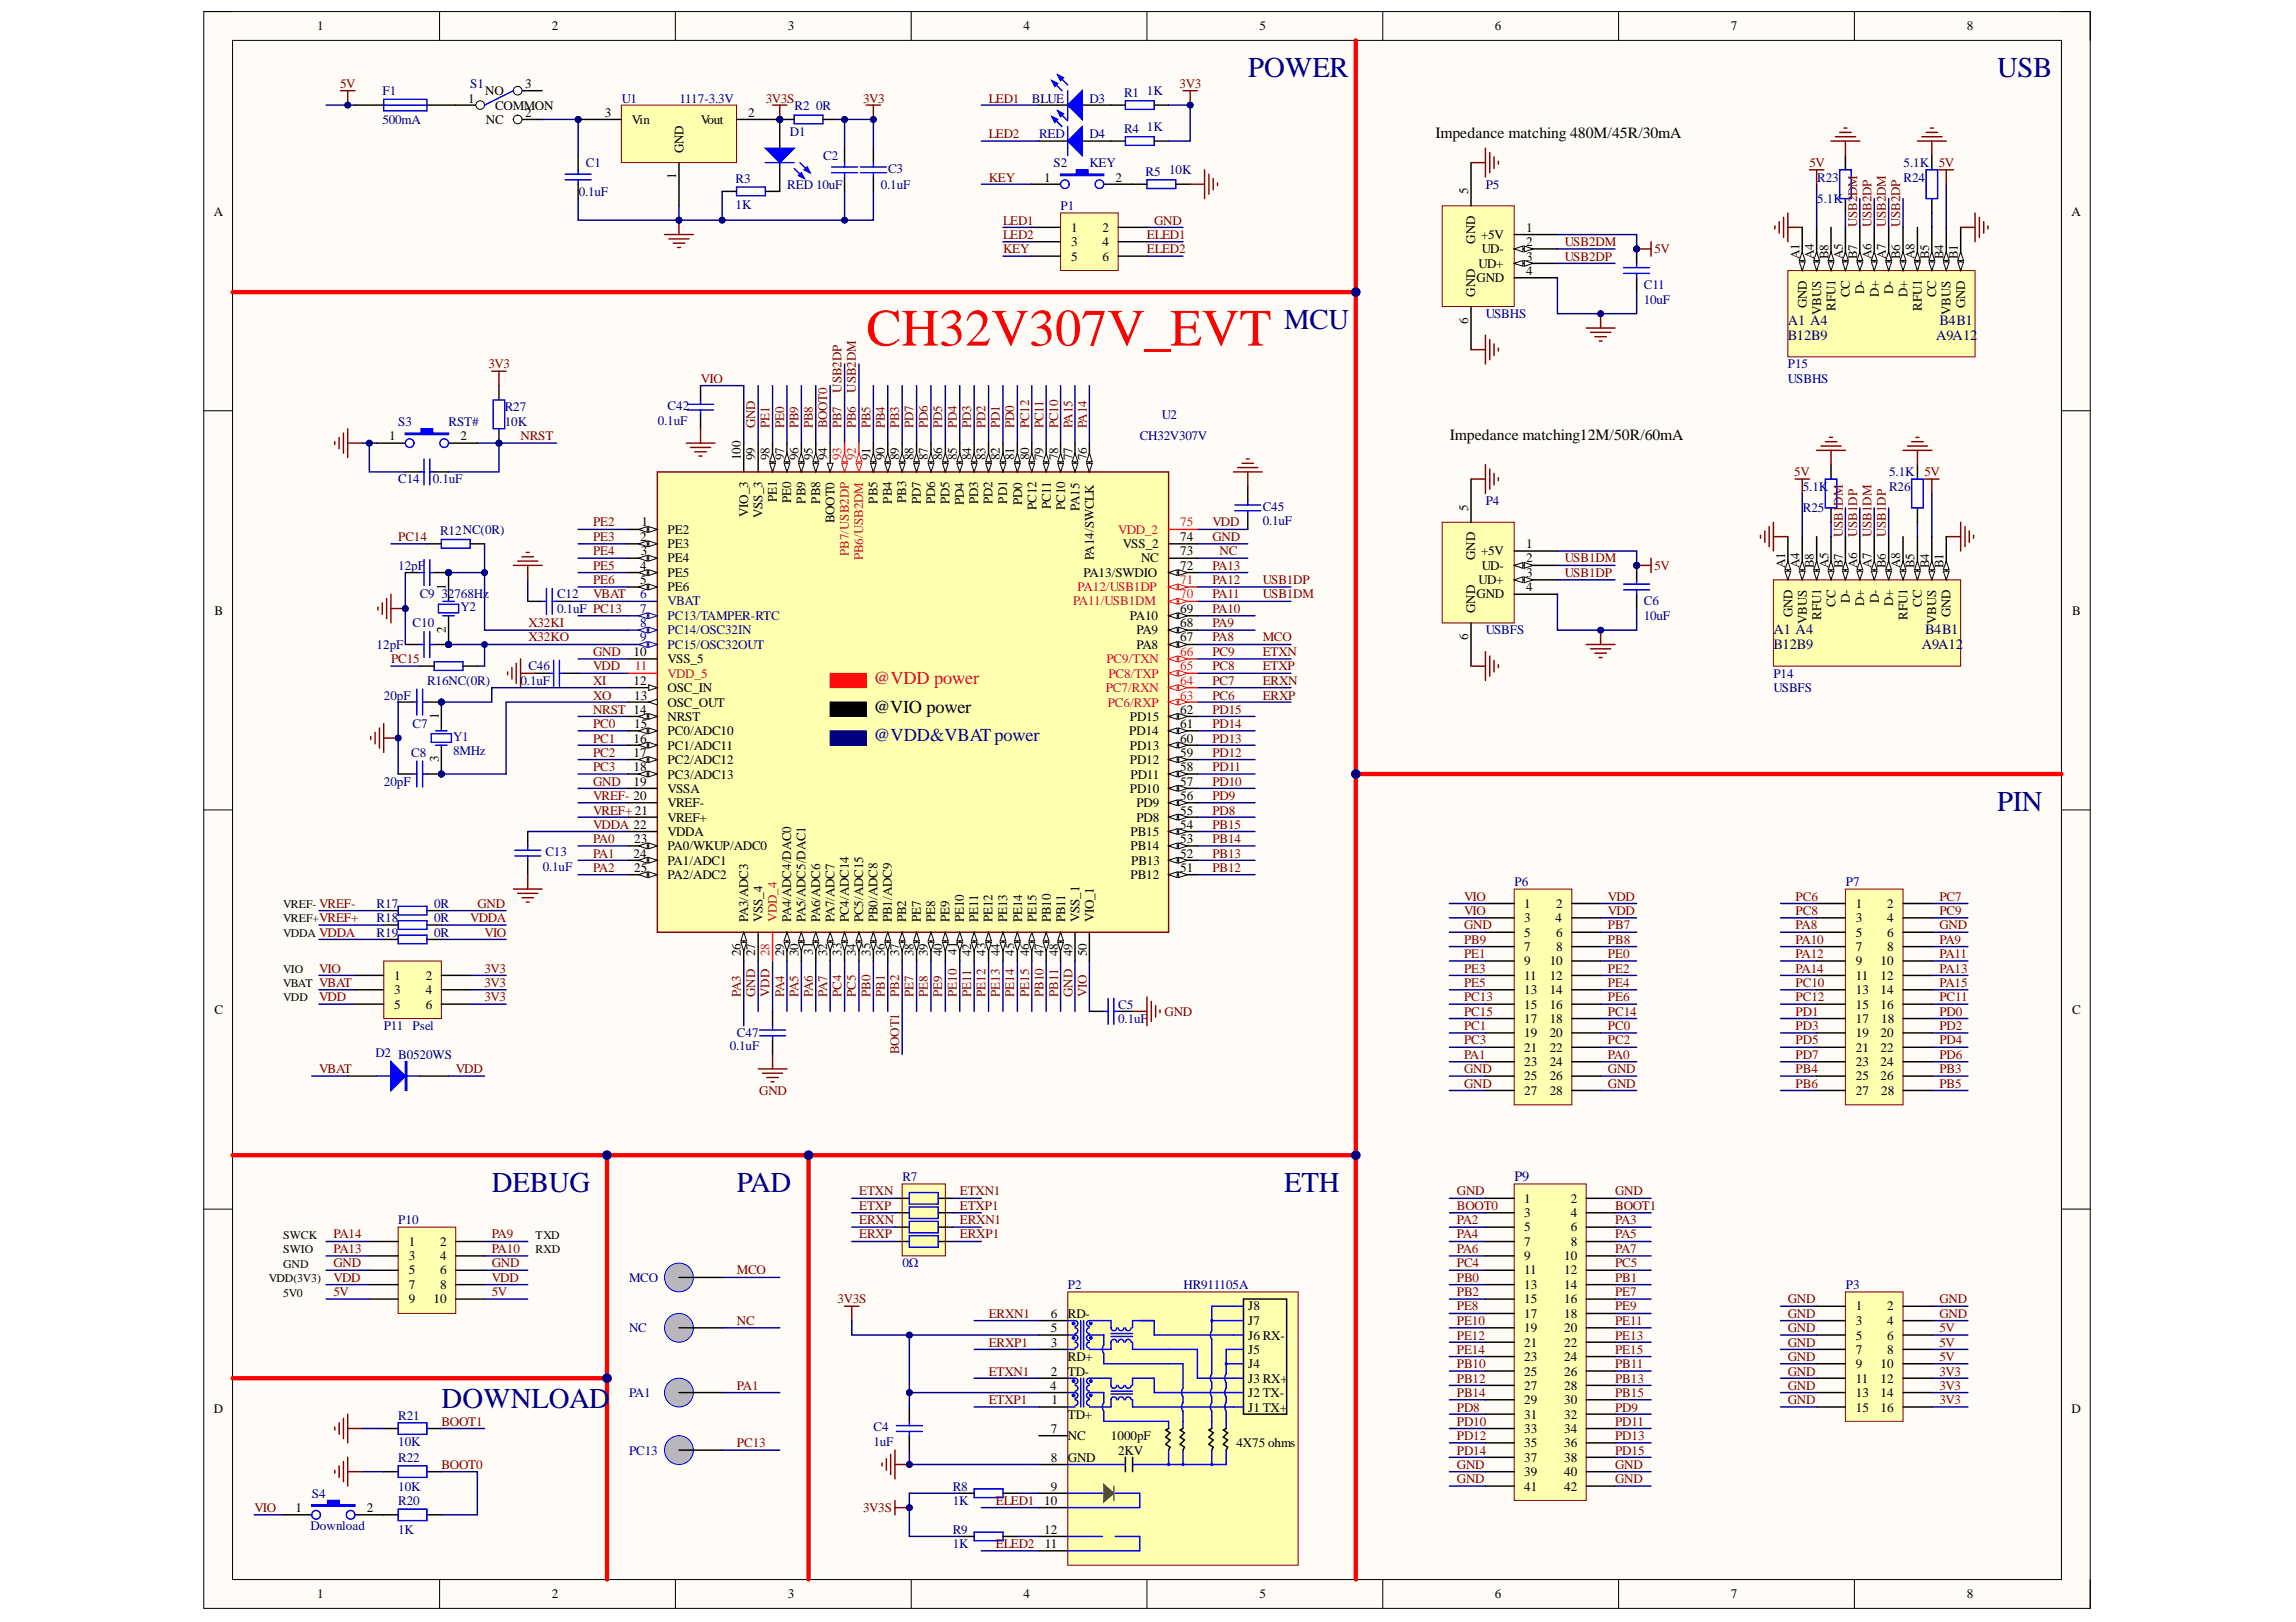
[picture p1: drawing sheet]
<svg xmlns="http://www.w3.org/2000/svg" width="297mm" height="210mm" viewBox="0 0 297 210" stroke-linecap="round" stroke-linejoin="round" font-family="sans-serif">
<defs><g id="words">
<text font-size="6.8" fill="#f00" x="112.1" y="44.7">CH32V307V_EVT</text>
<g font-size="3.7" fill="#000080">
<text x="161.5" y="10">POWER</text>
<text x="258.4" y="10">USB</text>
<text x="166.2" y="42.6">MCU</text>
<text x="258.4" y="105">PIN</text>
<text x="63.6" y="154.3">DEBUG</text>
<text x="95.3" y="154.3">PAD</text>
<text x="166.2" y="154.3">ETH</text>
<text x="57.1" y="182.2">DOWNLOAD</text>
</g>
<text font-size="2.4" fill="#ee0e22" x="113" y="88.5">@VDD power</text>
<text font-size="2.4" x="113" y="92.2">@VIO power</text>
<text font-size="2.4" fill="#0c0087" x="113" y="95.9">@VDD&amp;VBATpower</text>
<g font-size="2">
<text x="185.7" y="17.8">Impedance matching 480M/45R/30mA</text>
<text x="187.6" y="56.9">Impedance matching12M/50R/60mA</text>
</g>
<g font-size="1.9" fill="#000080">
<text x="231.3" y="44">B12B9</text>
<text x="231.3" y="42.1">A1 A4</text>
<text x="250.5" y="44">A9A12</text>
<text x="250.9" y="42.1">B4B1</text>
<text x="229.4" y="83.9">B12B9</text>
<text x="229.4" y="82.1">A1 A4</text>
<text x="248.6" y="83.9">A9A12</text>
<text x="249.1" y="82.1">B4B1</text>
<text x="195.9" y="152.8">P9</text>
</g>
<g font-size="1.7">
<text x="41" y="3.9">1</text>
<text x="71.4" y="3.9">2</text>
<text x="101.9" y="3.9">3</text>
<text x="132.4" y="3.9">4</text>
<text x="162.9" y="3.9">5</text>
<text x="193.4" y="3.9">6</text>
<text x="223.9" y="3.9">7</text>
<text x="254.5" y="3.9">8</text>
<text x="67.9" y="11.4">3</text>
<text x="60.6" y="13.3">1</text>
<text x="62.8" y="12.3">NO</text>
<text x="62.9" y="16.1">NC</text>
<text x="64" y="14.2">COMMON</text>
<text x="67.9" y="15.1">2</text>
<text x="78.3" y="15.1">3</text>
<text x="81.7" y="16.1">Vin</text>
<text x="90.7" y="16.1">Vout</text>
<text x="96.8" y="15.1">2</text>
<text x="87.5" y="23.2" transform="rotate(-90 87.5 23.2)">1</text>
<text x="88.4" y="19.8" transform="rotate(-90 88.4 19.8)">GND</text>
<text x="135.1" y="23.5">1</text>
<text x="144.3" y="23.5">2</text>
<text x="27.7" y="27.9">A</text>
<text x="189.9" y="25.1" transform="rotate(-90 189.9 25.1)">5</text>
<text x="268" y="27.9">A</text>
<text x="138.6" y="30">1</text>
<text x="138.6" y="31.9">3</text>
<text x="138.6" y="33.7">5</text>
<text x="142.6" y="30">2</text>
<text x="142.6" y="31.9">4</text>
<text x="142.6" y="33.7">6</text>
<text x="190.9" y="31.5" transform="rotate(-90 190.9 31.5)">GND</text>
<text x="191.3" y="34.7">UD+</text>
<text x="191.6" y="30.9">+5V</text>
<text x="191.7" y="32.8">UD-</text>
<text x="197.5" y="30">1</text>
<text x="197.5" y="35.6">4</text>
<text x="197.5" y="33.7">3</text>
<text x="197.5" y="31.9">2</text>
<text x="232.8" y="33.6" transform="rotate(-90 232.8 33.6)">A1</text>
<text x="234.7" y="33.6" transform="rotate(-90 234.7 33.6)">A4</text>
<text x="236.5" y="33.6" transform="rotate(-90 236.5 33.6)">B8</text>
<text x="238.4" y="33.6" transform="rotate(-90 238.4 33.6)">A5</text>
<text x="240.3" y="33.6" transform="rotate(-90 240.3 33.6)">B7</text>
<text x="242.1" y="33.6" transform="rotate(-90 242.1 33.6)">A6</text>
<text x="244" y="33.6" transform="rotate(-90 244 33.6)">A7</text>
<text x="245.8" y="33.6" transform="rotate(-90 245.8 33.6)">B6</text>
<text x="247.7" y="33.6" transform="rotate(-90 247.7 33.6)">A8</text>
<text x="249.6" y="33.6" transform="rotate(-90 249.6 33.6)">B5</text>
<text x="251.4" y="33.6" transform="rotate(-90 251.4 33.6)">B4</text>
<text x="253.3" y="33.6" transform="rotate(-90 253.3 33.6)">B1</text>
<text x="189.9" y="41.9" transform="rotate(-90 189.9 41.9)">6</text>
<text x="190.9" y="38.4" transform="rotate(-90 190.9 38.4)">GND</text>
<text x="191" y="36.5">GND</text>
<text x="233.7" y="39.9" transform="rotate(-90 233.7 39.9)">GND</text>
<text x="235.6" y="40.7" transform="rotate(-90 235.6 40.7)">VBUS</text>
<text x="237.5" y="40.2" transform="rotate(-90 237.5 40.2)">RFU1</text>
<text x="239.3" y="38.5" transform="rotate(-90 239.3 38.5)">CC</text>
<text x="241.2" y="38" transform="rotate(-90 241.2 38)">D-</text>
<text x="243" y="38.5" transform="rotate(-90 243 38.5)">D+</text>
<text x="244.9" y="38" transform="rotate(-90 244.9 38)">D-</text>
<text x="246.8" y="38.5" transform="rotate(-90 246.8 38.5)">D+</text>
<text x="248.6" y="40.2" transform="rotate(-90 248.6 40.2)">RFU1</text>
<text x="250.5" y="38.5" transform="rotate(-90 250.5 38.5)">CC</text>
<text x="252.4" y="40.7" transform="rotate(-90 252.4 40.7)">VBUS</text>
<text x="254.2" y="39.9" transform="rotate(-90 254.2 39.9)">GND</text>
<text x="50.3" y="57">1</text>
<text x="59.6" y="57">2</text>
<text x="95.8" y="59.6" transform="rotate(-90 95.8 59.6)">100</text>
<text x="97.7" y="59.6" transform="rotate(-90 97.7 59.6)">99</text>
<text x="99.6" y="59.6" transform="rotate(-90 99.6 59.6)">98</text>
<text x="101.4" y="59.6" transform="rotate(-90 101.4 59.6)">97</text>
<text x="103.3" y="59.6" transform="rotate(-90 103.3 59.6)">96</text>
<text x="105.2" y="59.6" transform="rotate(-90 105.2 59.6)">95</text>
<text x="107" y="59.6" transform="rotate(-90 107 59.6)">94</text>
<text x="112.6" y="59.6" transform="rotate(-90 112.6 59.6)">91</text>
<text x="114.5" y="59.6" transform="rotate(-90 114.5 59.6)">90</text>
<text x="116.3" y="59.6" transform="rotate(-90 116.3 59.6)">89</text>
<text x="118.2" y="59.6" transform="rotate(-90 118.2 59.6)">88</text>
<text x="120" y="59.6" transform="rotate(-90 120 59.6)">87</text>
<text x="121.9" y="59.6" transform="rotate(-90 121.9 59.6)">86</text>
<text x="123.8" y="59.6" transform="rotate(-90 123.8 59.6)">85</text>
<text x="125.6" y="59.6" transform="rotate(-90 125.6 59.6)">84</text>
<text x="127.5" y="59.6" transform="rotate(-90 127.5 59.6)">83</text>
<text x="129.4" y="59.6" transform="rotate(-90 129.4 59.6)">82</text>
<text x="131.2" y="59.6" transform="rotate(-90 131.2 59.6)">81</text>
<text x="133.2" y="59.6" transform="rotate(-90 133.2 59.6)">80</text>
<text x="135" y="59.6" transform="rotate(-90 135 59.6)">79</text>
<text x="136.9" y="59.6" transform="rotate(-90 136.9 59.6)">78</text>
<text x="138.7" y="59.6" transform="rotate(-90 138.7 59.6)">77</text>
<text x="140.6" y="59.6" transform="rotate(-90 140.6 59.6)">76</text>
<text x="100.5" y="65" transform="rotate(-90 100.5 65)">PE1</text>
<text x="102.4" y="65.1" transform="rotate(-90 102.4 65.1)">PE0</text>
<text x="104.2" y="65.2" transform="rotate(-90 104.2 65.2)">PB9</text>
<text x="106.1" y="65.2" transform="rotate(-90 106.1 65.2)">PB8</text>
<text x="113.5" y="65.2" transform="rotate(-90 113.5 65.2)">PB5</text>
<text x="115.4" y="65.2" transform="rotate(-90 115.4 65.2)">PB4</text>
<text x="117.3" y="65.1" transform="rotate(-90 117.3 65.1)">PB3</text>
<text x="119.1" y="65.3" transform="rotate(-90 119.1 65.3)">PD7</text>
<text x="121" y="65.3" transform="rotate(-90 121 65.3)">PD6</text>
<text x="122.8" y="65.3" transform="rotate(-90 122.8 65.3)">PD5</text>
<text x="124.7" y="65.3" transform="rotate(-90 124.7 65.3)">PD4</text>
<text x="126.6" y="65.3" transform="rotate(-90 126.6 65.3)">PD3</text>
<text x="128.4" y="65.3" transform="rotate(-90 128.4 65.3)">PD2</text>
<text x="130.3" y="65.2" transform="rotate(-90 130.3 65.2)">PD1</text>
<text x="132.2" y="65.3" transform="rotate(-90 132.2 65.3)">PD0</text>
<text x="135.9" y="65.9" transform="rotate(-90 135.9 65.9)">PC11</text>
<text x="82.8" y="70">2</text>
<text x="82.9" y="71.8">3</text>
<text x="83" y="68.1">1</text>
<text x="86.4" y="69.1">PE2</text>
<text x="86.4" y="70.9">PE3</text>
<text x="96.8" y="66.9" transform="rotate(-90 96.8 66.9)">VIO_3</text>
<text x="98.6" y="67" transform="rotate(-90 98.6 67)">VSS_3</text>
<text x="107.9" y="67.7" transform="rotate(-90 107.9 67.7)">BOOT0</text>
<text x="134.1" y="66" transform="rotate(-90 134.1 66)">PC12</text>
<text x="137.8" y="66" transform="rotate(-90 137.8 66)">PC10</text>
<text x="139.7" y="66.1" transform="rotate(-90 139.7 66.1)">PA15</text>
<text x="145.3" y="70.9">VSS_2</text>
<text x="152.7" y="70">74</text>
<text x="152.7" y="71.8">73</text>
<text x="189.9" y="66.1" transform="rotate(-90 189.9 66.1)">5</text>
<text x="191.6" y="71.8">+5V</text>
<text x="197.5" y="70.9">1</text>
<text x="57.7" y="76.3" transform="rotate(-90 57.7 76.3)">1</text>
<text x="82.8" y="73.7">4</text>
<text x="82.8" y="75.6">5</text>
<text x="86.4" y="72.8">PE4</text>
<text x="86.4" y="74.6">PE5</text>
<text x="86.4" y="76.5">PE6</text>
<text x="140.2" y="74.6">PA13/SWDIO</text>
<text x="141.5" y="72.5" transform="rotate(-90 141.5 72.5)">PA14/SWCLK</text>
<text x="147.6" y="72.8">NC</text>
<text x="152.7" y="73.7">72</text>
<text x="190.9" y="72.4" transform="rotate(-90 190.9 72.4)">GND</text>
<text x="191" y="77.4">GND</text>
<text x="191.3" y="75.6">UD+</text>
<text x="191.7" y="73.7">UD-</text>
<text x="197.5" y="76.5">4</text>
<text x="197.5" y="74.6">3</text>
<text x="197.5" y="72.8">2</text>
<text x="231" y="73.5" transform="rotate(-90 231 73.5)">A1</text>
<text x="232.8" y="73.5" transform="rotate(-90 232.8 73.5)">A4</text>
<text x="234.7" y="73.5" transform="rotate(-90 234.7 73.5)">B8</text>
<text x="236.5" y="73.5" transform="rotate(-90 236.5 73.5)">A5</text>
<text x="238.4" y="73.5" transform="rotate(-90 238.4 73.5)">B7</text>
<text x="240.3" y="73.5" transform="rotate(-90 240.3 73.5)">A6</text>
<text x="242.1" y="73.5" transform="rotate(-90 242.1 73.5)">A7</text>
<text x="244" y="73.5" transform="rotate(-90 244 73.5)">B6</text>
<text x="245.8" y="73.5" transform="rotate(-90 245.8 73.5)">A8</text>
<text x="247.7" y="73.5" transform="rotate(-90 247.7 73.5)">B5</text>
<text x="249.6" y="73.5" transform="rotate(-90 249.6 73.5)">B4</text>
<text x="251.4" y="73.5" transform="rotate(-90 251.4 73.5)">B1</text>
<text x="27.7" y="79.5">B</text>
<text x="57.7" y="81.9" transform="rotate(-90 57.7 81.9)">2</text>
<text x="146.2" y="80.2">PA10</text>
<text x="147" y="83.9">PA8</text>
<text x="147" y="82.1">PA9</text>
<text x="152.7" y="83">67</text>
<text x="152.7" y="81.1">68</text>
<text x="152.7" y="79.3">69</text>
<text x="189.9" y="82.8" transform="rotate(-90 189.9 82.8)">6</text>
<text x="190.9" y="79.3" transform="rotate(-90 190.9 79.3)">GND</text>
<text x="231.9" y="79.9" transform="rotate(-90 231.9 79.9)">GND</text>
<text x="233.7" y="80.7" transform="rotate(-90 233.7 80.7)">VBUS</text>
<text x="235.6" y="80.2" transform="rotate(-90 235.6 80.2)">RFU1</text>
<text x="237.5" y="78.5" transform="rotate(-90 237.5 78.5)">CC</text>
<text x="239.3" y="78" transform="rotate(-90 239.3 78)">D-</text>
<text x="241.2" y="78.4" transform="rotate(-90 241.2 78.4)">D+</text>
<text x="243" y="78" transform="rotate(-90 243 78)">D-</text>
<text x="244.9" y="78.4" transform="rotate(-90 244.9 78.4)">D+</text>
<text x="246.8" y="80.2" transform="rotate(-90 246.8 80.2)">RFU1</text>
<text x="248.6" y="78.5" transform="rotate(-90 248.6 78.5)">CC</text>
<text x="250.5" y="80.7" transform="rotate(-90 250.5 80.7)">VBUS</text>
<text x="252.4" y="79.9" transform="rotate(-90 252.4 79.9)">GND</text>
<text x="268.1" y="79.5">B</text>
<text x="82" y="88.7">12</text>
<text x="82" y="84.9">10</text>
<text x="86.4" y="89.6">OSC_IN</text>
<text x="86.4" y="85.8">VSS_5</text>
<text x="56.8" y="93.1" transform="rotate(-90 56.8 93.1)">1</text>
<text x="82.1" y="90.5">13</text>
<text x="82.1" y="94.2">15</text>
<text x="86.4" y="91.5">OSC_OUT</text>
<text x="86.4" y="93.3">NRST</text>
<text x="86.4" y="95.2">PC0/ADC10</text>
<text x="146.1" y="95.2">PD14</text>
<text x="146.2" y="93.3">PD15</text>
<text x="152.7" y="94.2">61</text>
<text x="152.7" y="92.4">62</text>
<text x="56.8" y="98.6" transform="rotate(-90 56.8 98.6)">3</text>
<text x="82" y="96.1">16</text>
<text x="82" y="98">17</text>
<text x="82" y="99.8">18</text>
<text x="82" y="101.7">19</text>
<text x="86.4" y="97">PC1/ADC11</text>
<text x="86.4" y="98.9">PC2/ADC12</text>
<text x="86.4" y="100.8">PC3/ADC13</text>
<text x="146.2" y="98.9">PD12</text>
<text x="146.2" y="97">PD13</text>
<text x="146.3" y="100.8">PD11</text>
<text x="152.7" y="101.7">57</text>
<text x="152.7" y="99.8">58</text>
<text x="152.7" y="98">59</text>
<text x="152.7" y="96.1">60</text>
<text x="86.4" y="102.6">VSSA</text>
<text x="86.4" y="104.5">VREF-</text>
<text x="86.4" y="106.3">VREF+</text>
<text x="146.2" y="102.6">PD10</text>
<text x="147" y="106.3">PD8</text>
<text x="147" y="104.5">PD9</text>
<text x="152.7" y="107.3">54</text>
<text x="152.7" y="105.4">55</text>
<text x="152.7" y="103.5">56</text>
<text x="82" y="111">24</text>
<text x="82.1" y="109.1">23</text>
<text x="82.1" y="112.8">25</text>
<text x="86.4" y="108.2">VDDA</text>
<text x="86.4" y="110.1">PA0/WKUP/ADC0</text>
<text x="86.4" y="111.9">PA1/ADC1</text>
<text x="86.4" y="113.8">PA2/ADC2</text>
<text x="146.3" y="113.8">PB12</text>
<text x="146.3" y="110.1">PB14</text>
<text x="146.3" y="108.2">PB15</text>
<text x="146.4" y="111.9">PB13</text>
<text x="152.7" y="112.8">51</text>
<text x="152.7" y="111">52</text>
<text x="152.7" y="109.1">53</text>
<text x="96.8" y="119.4" transform="rotate(-90 96.8 119.4)">PA3/ADC3</text>
<text x="98.6" y="119.4" transform="rotate(-90 98.6 119.4)">VSS_4</text>
<text x="102.4" y="119.4" transform="rotate(-90 102.4 119.4)">PA4/ADC4/DAC0</text>
<text x="104.2" y="119.4" transform="rotate(-90 104.2 119.4)">PA5/ADC5/DAC1</text>
<text x="106.1" y="119.4" transform="rotate(-90 106.1 119.4)">PA6/ADC6</text>
<text x="107.9" y="119.4" transform="rotate(-90 107.9 119.4)">PA7/ADC7</text>
<text x="109.8" y="119.4" transform="rotate(-90 109.8 119.4)">PC4/ADC14</text>
<text x="111.7" y="119.4" transform="rotate(-90 111.7 119.4)">PC5/ADC15</text>
<text x="113.5" y="119.4" transform="rotate(-90 113.5 119.4)">PB0/ADC8</text>
<text x="115.4" y="119.4" transform="rotate(-90 115.4 119.4)">PB1/ADC9</text>
<text x="117.3" y="119.4" transform="rotate(-90 117.3 119.4)">PB2</text>
<text x="119.1" y="119.4" transform="rotate(-90 119.1 119.4)">PE7</text>
<text x="121" y="119.4" transform="rotate(-90 121 119.4)">PE8</text>
<text x="122.8" y="119.4" transform="rotate(-90 122.8 119.4)">PE9</text>
<text x="124.7" y="119.4" transform="rotate(-90 124.7 119.4)">PE10</text>
<text x="126.6" y="119.4" transform="rotate(-90 126.6 119.4)">PE11</text>
<text x="128.4" y="119.4" transform="rotate(-90 128.4 119.4)">PE12</text>
<text x="130.3" y="119.4" transform="rotate(-90 130.3 119.4)">PE13</text>
<text x="132.2" y="119.4" transform="rotate(-90 132.2 119.4)">PE14</text>
<text x="134.1" y="119.4" transform="rotate(-90 134.1 119.4)">PE15</text>
<text x="135.9" y="119.4" transform="rotate(-90 135.9 119.4)">PB10</text>
<text x="137.8" y="119.4" transform="rotate(-90 137.8 119.4)">PB11</text>
<text x="139.7" y="119.4" transform="rotate(-90 139.7 119.4)">VSS_1</text>
<text x="141.5" y="119.4" transform="rotate(-90 141.5 119.4)">VIO_1</text>
<text x="197.2" y="117.5">1</text>
<text x="197.2" y="119.4">3</text>
<text x="201.3" y="119.4">4</text>
<text x="201.3" y="117.5">2</text>
<text x="240.1" y="117.5">1</text>
<text x="240.1" y="119.4">3</text>
<text x="244.1" y="117.5">2</text>
<text x="244.1" y="119.4">4</text>
<text x="95.8" y="123.7" transform="rotate(-90 95.8 123.7)">26</text>
<text x="97.7" y="123.7" transform="rotate(-90 97.7 123.7)">27</text>
<text x="101.4" y="123.7" transform="rotate(-90 101.4 123.7)">29</text>
<text x="103.3" y="123.7" transform="rotate(-90 103.3 123.7)">30</text>
<text x="105.2" y="123.6" transform="rotate(-90 105.2 123.6)">31</text>
<text x="107" y="123.7" transform="rotate(-90 107 123.7)">32</text>
<text x="108.9" y="123.7" transform="rotate(-90 108.9 123.7)">33</text>
<text x="110.7" y="123.7" transform="rotate(-90 110.7 123.7)">34</text>
<text x="112.6" y="123.7" transform="rotate(-90 112.6 123.7)">35</text>
<text x="114.5" y="123.7" transform="rotate(-90 114.5 123.7)">36</text>
<text x="116.3" y="123.7" transform="rotate(-90 116.3 123.7)">37</text>
<text x="118.2" y="123.7" transform="rotate(-90 118.2 123.7)">38</text>
<text x="120" y="123.7" transform="rotate(-90 120 123.7)">39</text>
<text x="121.9" y="123.7" transform="rotate(-90 121.9 123.7)">40</text>
<text x="123.8" y="123.6" transform="rotate(-90 123.8 123.6)">41</text>
<text x="125.6" y="123.7" transform="rotate(-90 125.6 123.7)">42</text>
<text x="127.5" y="123.7" transform="rotate(-90 127.5 123.7)">43</text>
<text x="129.4" y="123.7" transform="rotate(-90 129.4 123.7)">44</text>
<text x="131.2" y="123.7" transform="rotate(-90 131.2 123.7)">45</text>
<text x="133.2" y="123.7" transform="rotate(-90 133.2 123.7)">46</text>
<text x="135" y="123.7" transform="rotate(-90 135 123.7)">47</text>
<text x="136.9" y="123.7" transform="rotate(-90 136.9 123.7)">48</text>
<text x="138.7" y="123.7" transform="rotate(-90 138.7 123.7)">49</text>
<text x="140.6" y="123.7" transform="rotate(-90 140.6 123.7)">50</text>
<text x="197.2" y="121.2">5</text>
<text x="197.2" y="123.1">7</text>
<text x="197.2" y="124.9">9</text>
<text x="200.5" y="124.9">10</text>
<text x="201.3" y="121.2">6</text>
<text x="201.3" y="123.1">8</text>
<text x="240.1" y="121.2">5</text>
<text x="240.1" y="123.1">7</text>
<text x="240.1" y="124.9">9</text>
<text x="243.3" y="124.9">10</text>
<text x="244.1" y="121.2">6</text>
<text x="244.1" y="123.1">8</text>
<text x="27.7" y="131.2">C</text>
<text x="51" y="126.8">1</text>
<text x="51" y="128.7">3</text>
<text x="51" y="130.5">5</text>
<text x="55.1" y="126.8">2</text>
<text x="55.1" y="128.7">4</text>
<text x="55.1" y="130.5">6</text>
<text x="197.2" y="126.8">11</text>
<text x="197.2" y="128.7">13</text>
<text x="197.2" y="130.5">15</text>
<text x="200.5" y="126.8">12</text>
<text x="200.5" y="128.7">14</text>
<text x="200.5" y="130.5">16</text>
<text x="240.1" y="126.8">11</text>
<text x="240.1" y="128.7">13</text>
<text x="240.1" y="130.5">15</text>
<text x="243.3" y="126.8">12</text>
<text x="243.3" y="128.7">14</text>
<text x="243.3" y="130.5">16</text>
<text x="268.1" y="131.2">C</text>
<text x="197.2" y="132.4">17</text>
<text x="197.2" y="134.2">19</text>
<text x="197.2" y="136.1">21</text>
<text x="197.2" y="137.9">23</text>
<text x="200.5" y="132.4">18</text>
<text x="200.5" y="134.2">20</text>
<text x="200.5" y="136.1">22</text>
<text x="200.5" y="137.9">24</text>
<text x="240.1" y="132.4">17</text>
<text x="240.1" y="134.2">19</text>
<text x="240.1" y="136.1">21</text>
<text x="240.1" y="137.9">23</text>
<text x="243.3" y="134.2">20</text>
<text x="243.3" y="136.1">22</text>
<text x="243.3" y="137.9">24</text>
<text x="243.4" y="132.4">18</text>
<text x="197.2" y="139.8">25</text>
<text x="197.2" y="141.7">27</text>
<text x="200.5" y="139.8">26</text>
<text x="200.5" y="141.7">28</text>
<text x="240.1" y="139.8">25</text>
<text x="240.1" y="141.7">27</text>
<text x="243.3" y="139.8">26</text>
<text x="243.4" y="141.7">28</text>
<text x="197.2" y="155.6">1</text>
<text x="203.2" y="155.6">2</text>
<text x="52.9" y="161.2">1</text>
<text x="56.9" y="161.2">2</text>
<text x="197.2" y="157.5">3</text>
<text x="197.2" y="159.3">5</text>
<text x="197.2" y="161.2">7</text>
<text x="203.2" y="157.5">4</text>
<text x="203.2" y="159.3">6</text>
<text x="203.2" y="161.2">8</text>
<text x="52.9" y="163.1">3</text>
<text x="52.9" y="164.9">5</text>
<text x="52.9" y="166.8">7</text>
<text x="56.9" y="163.1">4</text>
<text x="56.9" y="164.9">6</text>
<text x="56.9" y="166.8">8</text>
<text x="197.2" y="163.1">9</text>
<text x="197.2" y="164.9">11</text>
<text x="197.2" y="166.8">13</text>
<text x="202.4" y="163.1">10</text>
<text x="202.4" y="164.9">12</text>
<text x="202.4" y="166.8">14</text>
<text x="52.9" y="168.6">9</text>
<text x="56.1" y="168.6">10</text>
<text x="135.9" y="170.6">6</text>
<text x="135.9" y="172.4">5</text>
<text x="138.1" y="170.6">RD-</text>
<text x="161.5" y="169.6">J8</text>
<text x="161.5" y="171.5">J7</text>
<text x="161.5" y="173.4">J6 RX-</text>
<text x="197.2" y="168.6">15</text>
<text x="197.2" y="170.6">17</text>
<text x="197.2" y="172.4">19</text>
<text x="202.4" y="168.6">16</text>
<text x="202.4" y="170.6">18</text>
<text x="202.4" y="172.4">20</text>
<text x="240.1" y="169.6">1</text>
<text x="240.1" y="171.5">3</text>
<text x="240.1" y="173.4">5</text>
<text x="244.1" y="169.6">2</text>
<text x="244.1" y="171.5">4</text>
<text x="244.1" y="173.4">6</text>
<text x="135.9" y="179.9">4</text>
<text x="135.9" y="174.3">3</text>
<text x="135.9" y="178">2</text>
<text x="138.1" y="176.2">RD+</text>
<text x="138.1" y="178">TD-</text>
<text x="161.5" y="175.2">J5</text>
<text x="161.5" y="177.1">J4</text>
<text x="161.5" y="178.9">J3 RX+</text>
<text x="197.2" y="174.3">21</text>
<text x="197.2" y="176.2">23</text>
<text x="197.2" y="178">25</text>
<text x="197.2" y="179.9">27</text>
<text x="202.4" y="174.3">22</text>
<text x="202.4" y="176.2">24</text>
<text x="202.4" y="178">26</text>
<text x="202.4" y="179.9">28</text>
<text x="240.1" y="175.2">7</text>
<text x="240.1" y="177.1">9</text>
<text x="240.1" y="178.9">11</text>
<text x="243.3" y="177.1">10</text>
<text x="243.3" y="178.9">12</text>
<text x="244.1" y="175.2">8</text>
<text x="27.7" y="182.8">D</text>
<text x="135.9" y="185.5">7</text>
<text x="136" y="181.7">1</text>
<text x="138.1" y="183.6">TD+</text>
<text x="161.5" y="180.8">J2 TX-</text>
<text x="161.5" y="182.7">J1 TX+</text>
<text x="197.2" y="181.7">29</text>
<text x="197.2" y="183.6">31</text>
<text x="197.2" y="185.5">33</text>
<text x="202.4" y="181.7">30</text>
<text x="202.4" y="183.6">32</text>
<text x="202.4" y="185.5">34</text>
<text x="240.1" y="180.8">13</text>
<text x="240.1" y="182.7">15</text>
<text x="243.3" y="180.8">14</text>
<text x="243.3" y="182.7">16</text>
<text x="268" y="182.8">D</text>
<text x="135.9" y="189.2">8</text>
<text x="138.1" y="186.4">NC</text>
<text x="138.1" y="189.2">GND</text>
<text x="143.7" y="186.4">1000pF</text>
<text x="144.7" y="188.2">2KV</text>
<text x="160" y="187.3">4X75 ohms</text>
<text x="197.2" y="187.3">35</text>
<text x="197.2" y="189.2">37</text>
<text x="197.2" y="191">39</text>
<text x="202.4" y="187.3">36</text>
<text x="202.4" y="189.2">38</text>
<text x="202.4" y="191">40</text>
<text x="38.2" y="195.7">1</text>
<text x="47.5" y="195.7">2</text>
<text x="135.1" y="194.8">10</text>
<text x="135.9" y="192.9">9</text>
<text x="197.2" y="192.9">41</text>
<text x="202.4" y="192.9">42</text>
<text x="135.1" y="198.5">12</text>
<text x="135.2" y="200.3">11</text>
<text x="41" y="206.8">1</text>
<text x="71.4" y="206.8">2</text>
<text x="101.9" y="206.8">3</text>
<text x="132.4" y="206.8">4</text>
<text x="162.9" y="206.8">5</text>
<text x="193.4" y="206.8">6</text>
<text x="223.9" y="206.8">7</text>
<text x="254.5" y="206.8">8</text>
</g>
<g font-size="1.7" fill="#800000">
<text x="44" y="11.4">5V</text>
<text x="152.6" y="11.4">3V3</text>
<text x="99.1" y="13.3">3V3S</text>
<text x="111.7" y="13.3">3V3</text>
<text x="127.9" y="13.3">LED1</text>
<text x="127.9" y="17.9">LED2</text>
<text x="127.9" y="23.5">KEY</text>
<text x="234.1" y="21.6">5V</text>
<text x="250.8" y="21.6">5V</text>
<text x="129.8" y="29.1">LED1</text>
<text x="149.3" y="29.1">GND</text>
<text x="240.3" y="29.4" transform="rotate(-90 240.3 29.4)">USB2DM</text>
<text x="242.1" y="29.4" transform="rotate(-90 242.1 29.4)">USB2DP</text>
<text x="244" y="29.4" transform="rotate(-90 244 29.4)">USB2DM</text>
<text x="245.8" y="29.4" transform="rotate(-90 245.8 29.4)">USB2DP</text>
<text x="129.8" y="30.9">LED2</text>
<text x="129.8" y="32.8">KEY</text>
<text x="148.4" y="30.9">ELED1</text>
<text x="148.4" y="32.8">ELED2</text>
<text x="202.4" y="33.7">USB2DP</text>
<text x="202.4" y="31.9">USB2DM</text>
<text x="214" y="32.8">5V</text>
<text x="63.2" y="47.7">3V3</text>
<text x="90.7" y="49.5">VIO</text>
<text x="108.9" y="50.8" transform="rotate(-90 108.9 50.8)">USB2DP</text>
<text x="110.7" y="50.8" transform="rotate(-90 110.7 50.8)">USB2DM</text>
<text x="67.3" y="57">NRST</text>
<text x="97.7" y="55.4" transform="rotate(-90 97.7 55.4)">GND</text>
<text x="99.6" y="55.4" transform="rotate(-90 99.6 55.4)">PE1</text>
<text x="101.4" y="55.4" transform="rotate(-90 101.4 55.4)">PE0</text>
<text x="103.3" y="55.4" transform="rotate(-90 103.3 55.4)">PB9</text>
<text x="105.2" y="55.4" transform="rotate(-90 105.2 55.4)">PB8</text>
<text x="107" y="55.4" transform="rotate(-90 107 55.4)">BOOT0</text>
<text x="108.9" y="55.4" transform="rotate(-90 108.9 55.4)">PB7</text>
<text x="110.7" y="55.4" transform="rotate(-90 110.7 55.4)">PB6</text>
<text x="112.6" y="55.4" transform="rotate(-90 112.6 55.4)">PB5</text>
<text x="114.5" y="55.4" transform="rotate(-90 114.5 55.4)">PB4</text>
<text x="116.3" y="55.4" transform="rotate(-90 116.3 55.4)">PB3</text>
<text x="118.2" y="55.4" transform="rotate(-90 118.2 55.4)">PD7</text>
<text x="120" y="55.4" transform="rotate(-90 120 55.4)">PD6</text>
<text x="121.9" y="55.4" transform="rotate(-90 121.9 55.4)">PD5</text>
<text x="123.8" y="55.4" transform="rotate(-90 123.8 55.4)">PD4</text>
<text x="125.6" y="55.4" transform="rotate(-90 125.6 55.4)">PD3</text>
<text x="127.5" y="55.4" transform="rotate(-90 127.5 55.4)">PD2</text>
<text x="129.4" y="55.4" transform="rotate(-90 129.4 55.4)">PD1</text>
<text x="131.2" y="55.4" transform="rotate(-90 131.2 55.4)">PD0</text>
<text x="133.2" y="55.4" transform="rotate(-90 133.2 55.4)">PC12</text>
<text x="135" y="55.4" transform="rotate(-90 135 55.4)">PC11</text>
<text x="136.9" y="55.4" transform="rotate(-90 136.9 55.4)">PC10</text>
<text x="138.7" y="55.4" transform="rotate(-90 138.7 55.4)">PA15</text>
<text x="140.6" y="55.4" transform="rotate(-90 140.6 55.4)">PA14</text>
<text x="232.1" y="61.6">5V</text>
<text x="249" y="61.6">5V</text>
<text x="51.5" y="70">PC14</text>
<text x="76.7" y="68.1">PE2</text>
<text x="76.7" y="70">PE3</text>
<text x="76.7" y="71.8">PE4</text>
<text x="156.8" y="70">GND</text>
<text x="156.8" y="68.1">VDD</text>
<text x="157.8" y="71.8">NC</text>
<text x="238.4" y="69.5" transform="rotate(-90 238.4 69.5)">USB1DM</text>
<text x="240.3" y="69.5" transform="rotate(-90 240.3 69.5)">USB1DP</text>
<text x="242.1" y="69.5" transform="rotate(-90 242.1 69.5)">USB1DM</text>
<text x="244" y="69.5" transform="rotate(-90 244 69.5)">USB1DP</text>
<text x="76.7" y="77.4">VBAT</text>
<text x="76.7" y="73.7">PE5</text>
<text x="76.7" y="75.6">PE6</text>
<text x="156.8" y="73.7">PA13</text>
<text x="156.8" y="75.6">PA12</text>
<text x="156.8" y="77.4">PA11</text>
<text x="163.4" y="75.6">USB1DP</text>
<text x="163.4" y="77.4">USB1DM</text>
<text x="202.4" y="72.8">USB1DM</text>
<text x="202.4" y="74.6">USB1DP</text>
<text x="214" y="73.7">5V</text>
<text x="68.4" y="83">X32KO</text>
<text x="68.4" y="81.1">X32KI</text>
<text x="156.8" y="83">PA8</text>
<text x="156.8" y="79.3">PA10</text>
<text x="156.8" y="81.1">PA9</text>
<text x="163.4" y="83">MCO</text>
<text x="50.6" y="85.8">PC15</text>
<text x="76.7" y="84.9">GND</text>
<text x="76.7" y="86.7">VDD</text>
<text x="76.7" y="88.7">XI</text>
<text x="156.8" y="84.9">PC9</text>
<text x="156.8" y="86.7">PC8</text>
<text x="156.8" y="88.7">PC7</text>
<text x="163.4" y="84.9">ETXN</text>
<text x="163.4" y="86.7">ETXP</text>
<text x="163.4" y="88.7">ERXN</text>
<text x="76.7" y="90.5">XO</text>
<text x="76.7" y="92.4">NRST 14</text>
<text x="76.7" y="94.2">PC0</text>
<text x="156.8" y="90.5">PC6</text>
<text x="156.8" y="94.2">PD14</text>
<text x="156.8" y="92.4">PD15</text>
<text x="163.4" y="90.5">ERXP</text>
<text x="76.7" y="101.7">GND</text>
<text x="76.7" y="96.1">PC1</text>
<text x="76.7" y="98">PC2</text>
<text x="76.7" y="99.8">PC3</text>
<text x="156.8" y="101.7">PD10</text>
<text x="156.8" y="99.8">PD11</text>
<text x="156.8" y="98">PD12</text>
<text x="156.8" y="96.1">PD13</text>
<text x="76.7" y="107.3">VDDA 22</text>
<text x="76.7" y="105.4">VREF+ 21</text>
<text x="76.7" y="103.5">VREF- 20</text>
<text x="156.8" y="105.4">PD8</text>
<text x="156.8" y="103.5">PD9</text>
<text x="156.8" y="107.3">PB15</text>
<text x="76.7" y="109.1">PA0</text>
<text x="76.7" y="111">PA1</text>
<text x="76.7" y="112.8">PA2</text>
<text x="156.8" y="112.8">PB12</text>
<text x="156.8" y="111">PB13</text>
<text x="156.8" y="109.1">PB14</text>
<text x="60.8" y="119.4">VDDA</text>
<text x="61.8" y="117.5">GND</text>
<text x="189.4" y="116.6">VIO</text>
<text x="189.4" y="118.4">VIO</text>
<text x="208" y="116.6">VDD</text>
<text x="208" y="118.4">VDD</text>
<text x="232.3" y="116.6">PC6</text>
<text x="232.3" y="118.4">PC8</text>
<text x="250.9" y="116.6">PC7</text>
<text x="250.9" y="118.4">PC9</text>
<text x="41.3" y="125.9">VIO</text>
<text x="62.7" y="121.2">VIO</text>
<text x="62.7" y="125.9">3V3</text>
<text x="189.4" y="125.9">PE3</text>
<text x="189.4" y="122.1">PB9</text>
<text x="189.4" y="124">PE1</text>
<text x="189.4" y="120.3">GND</text>
<text x="208" y="125.9">PE2</text>
<text x="208" y="120.3">PB7</text>
<text x="208" y="122.1">PB8</text>
<text x="208" y="124">PE0</text>
<text x="232.3" y="120.3">PA8</text>
<text x="232.3" y="122.1">PA10</text>
<text x="232.3" y="124">PA12</text>
<text x="232.3" y="125.9">PA14</text>
<text x="250.9" y="122.1">PA9</text>
<text x="250.9" y="124">PA11</text>
<text x="250.9" y="125.9">PA13</text>
<text x="250.9" y="120.3">GND</text>
<text x="41.3" y="129.6">VDD</text>
<text x="62.7" y="129.6">3V3</text>
<text x="62.7" y="127.7">3V3</text>
<text x="95.8" y="129" transform="rotate(-90 95.8 129)">PA3</text>
<text x="97.7" y="129" transform="rotate(-90 97.7 129)">GND</text>
<text x="99.6" y="129" transform="rotate(-90 99.6 129)">VDD</text>
<text x="101.4" y="129" transform="rotate(-90 101.4 129)">PA4</text>
<text x="103.3" y="129" transform="rotate(-90 103.3 129)">PA5</text>
<text x="105.2" y="129" transform="rotate(-90 105.2 129)">PA6</text>
<text x="107" y="129" transform="rotate(-90 107 129)">PA7</text>
<text x="108.9" y="129" transform="rotate(-90 108.9 129)">PC4</text>
<text x="110.7" y="129" transform="rotate(-90 110.7 129)">PC5</text>
<text x="112.6" y="129" transform="rotate(-90 112.6 129)">PB0</text>
<text x="114.5" y="129" transform="rotate(-90 114.5 129)">PB1</text>
<text x="116.3" y="129" transform="rotate(-90 116.3 129)">PB2</text>
<text x="118.2" y="129" transform="rotate(-90 118.2 129)">PE7</text>
<text x="120" y="129" transform="rotate(-90 120 129)">PE8</text>
<text x="121.9" y="129" transform="rotate(-90 121.9 129)">PE9</text>
<text x="123.8" y="129" transform="rotate(-90 123.8 129)">PE10</text>
<text x="125.6" y="129" transform="rotate(-90 125.6 129)">PE11</text>
<text x="127.5" y="129" transform="rotate(-90 127.5 129)">PE12</text>
<text x="129.4" y="129" transform="rotate(-90 129.4 129)">PE13</text>
<text x="131.2" y="129" transform="rotate(-90 131.2 129)">PE14</text>
<text x="133.2" y="129" transform="rotate(-90 133.2 129)">PE15</text>
<text x="135" y="129" transform="rotate(-90 135 129)">PB10</text>
<text x="136.9" y="129" transform="rotate(-90 136.9 129)">PB11</text>
<text x="138.7" y="129" transform="rotate(-90 138.7 129)">GND</text>
<text x="140.6" y="129" transform="rotate(-90 140.6 129)">VIO</text>
<text x="150.7" y="131.4">GND</text>
<text x="189.4" y="127.7">PE5</text>
<text x="189.4" y="129.6">PC13</text>
<text x="189.4" y="131.4">PC15</text>
<text x="208" y="127.7">PE4</text>
<text x="208" y="129.6">PE6</text>
<text x="208" y="131.4">PC14</text>
<text x="232.3" y="127.7">PC10</text>
<text x="232.3" y="129.6">PC12</text>
<text x="232.3" y="131.4">PD1</text>
<text x="250.9" y="127.7">PA15</text>
<text x="250.9" y="129.6">PC11</text>
<text x="250.9" y="131.4">PD0</text>
<text x="116.3" y="136.4" transform="rotate(-90 116.3 136.4)">BOOT1</text>
<text x="189.4" y="133.3">PC1</text>
<text x="189.4" y="135.2">PC3</text>
<text x="189.4" y="137">PA1</text>
<text x="208" y="133.3">PC0</text>
<text x="208" y="135.2">PC2</text>
<text x="208" y="137">PA0</text>
<text x="232.3" y="133.3">PD3</text>
<text x="232.3" y="135.2">PD5</text>
<text x="232.3" y="137">PD7</text>
<text x="250.9" y="133.3">PD2</text>
<text x="250.9" y="135.2">PD4</text>
<text x="250.9" y="137">PD6</text>
<text x="41.3" y="138.9">VBAT</text>
<text x="59" y="138.9">VDD</text>
<text x="98.2" y="141.7">GND</text>
<text x="189.4" y="140.7">GND</text>
<text x="189.4" y="138.9">GND</text>
<text x="208" y="138.9">GND</text>
<text x="208" y="140.7">GND</text>
<text x="232.3" y="140.7">PB6</text>
<text x="232.3" y="138.9">PB4</text>
<text x="250.9" y="138.9">PB3</text>
<text x="250.9" y="140.7">PB5</text>
<text x="111.2" y="154.7">ETXN</text>
<text x="124.2" y="154.7">ETXN1</text>
<text x="188.5" y="154.7">GND</text>
<text x="209" y="154.7">GND</text>
<text x="43.1" y="160.3">PA14</text>
<text x="63.6" y="160.3">PA9</text>
<text x="111.2" y="158.4">ERXN</text>
<text x="111.2" y="160.3">ERXP</text>
<text x="111.2" y="156.5">ETXP</text>
<text x="124.2" y="158.4">ERXN1</text>
<text x="124.2" y="160.3">ERXP1</text>
<text x="124.2" y="156.5">ETXP1</text>
<text x="188.5" y="158.4">PA2</text>
<text x="188.5" y="160.3">PA4</text>
<text x="188.5" y="156.5">BOOT0</text>
<text x="209" y="158.4">PA3</text>
<text x="209" y="160.3">PA5</text>
<text x="209" y="156.5">BOOT1</text>
<text x="43.1" y="162.1">PA13</text>
<text x="43.1" y="164">GND</text>
<text x="43.1" y="165.8">VDD</text>
<text x="43.1" y="167.7">5V</text>
<text x="63.6" y="162.1">PA10</text>
<text x="63.6" y="164">GND</text>
<text x="63.6" y="165.8">VDD</text>
<text x="63.6" y="167.7">5V</text>
<text x="95.3" y="164.9">MCO</text>
<text x="188.5" y="162.1">PA6</text>
<text x="188.5" y="164">PC4</text>
<text x="188.5" y="165.8">PB0</text>
<text x="188.5" y="167.7">PB2</text>
<text x="209" y="162.1">PA7</text>
<text x="209" y="164">PC5</text>
<text x="209" y="165.8">PB1</text>
<text x="209" y="167.7">PE7</text>
<text x="95.3" y="171.5">NC</text>
<text x="108.4" y="168.6">3V3S</text>
<text x="127.9" y="170.6">ERXN1</text>
<text x="188.5" y="169.6">PE8</text>
<text x="188.5" y="171.5">PE10</text>
<text x="188.5" y="173.4">PE12</text>
<text x="209" y="169.6">PE9</text>
<text x="209" y="171.5">PE11</text>
<text x="209" y="173.4">PE13</text>
<text x="231.3" y="168.6">GND</text>
<text x="231.3" y="170.6">GND</text>
<text x="231.3" y="172.4">GND</text>
<text x="250.9" y="168.6">GND</text>
<text x="250.9" y="170.6">GND</text>
<text x="250.9" y="172.4">5V</text>
<text x="95.3" y="179.9">PA1</text>
<text x="127.9" y="178">ETXN1</text>
<text x="127.9" y="174.3">ERXP1</text>
<text x="188.5" y="175.2">PE14</text>
<text x="188.5" y="177.1">PB10</text>
<text x="188.5" y="178.9">PB12</text>
<text x="209" y="175.2">PE15</text>
<text x="209" y="177.1">PB11</text>
<text x="209" y="178.9">PB13</text>
<text x="231.3" y="178">GND</text>
<text x="231.3" y="176.2">GND</text>
<text x="231.3" y="174.3">GND</text>
<text x="231.3" y="179.9">GND</text>
<text x="250.9" y="179.9">3V3</text>
<text x="250.9" y="178">3V3</text>
<text x="250.9" y="174.3">5V</text>
<text x="250.9" y="176.2">5V</text>
<text x="57.1" y="184.5">BOOT1</text>
<text x="127.9" y="181.7">ETXP1</text>
<text x="188.5" y="180.8">PB14</text>
<text x="188.5" y="182.7">PD8</text>
<text x="188.5" y="184.5">PD10</text>
<text x="209" y="180.8">PB15</text>
<text x="209" y="182.7">PD9</text>
<text x="209" y="184.5">PD11</text>
<text x="231.3" y="181.7">GND</text>
<text x="250.9" y="181.7">3V3</text>
<text x="57.1" y="190.1">BOOT0</text>
<text x="95.3" y="187.3">PC13</text>
<text x="188.5" y="186.4">PD12</text>
<text x="188.5" y="188.2">PD14</text>
<text x="188.5" y="190.1">GND</text>
<text x="188.5" y="192">GND</text>
<text x="209" y="186.4">PD13</text>
<text x="209" y="188.2">PD15</text>
<text x="209" y="190.1">GND</text>
<text x="209" y="192">GND</text>
<text x="32.9" y="195.7">VIO</text>
<text x="111.7" y="195.7">3V3S</text>
<text x="128.8" y="194.8">ELED1</text>
<text x="128.8" y="200.3">ELED2</text>
</g>
<g font-size="1.7" fill="#000080">
<text x="60.8" y="11.4">S1</text>
<text x="49.5" y="12.3">F1</text>
<text x="49.5" y="16.1">500mA</text>
<text x="80.5" y="13.3">U1</text>
<text x="87.9" y="13.3">1117-3.3V</text>
<text x="102.2" y="17.7">D1</text>
<text x="102.8" y="14.2">R2</text>
<text x="105.6" y="14.2">0R</text>
<text x="133.5" y="13.3">BLUE</text>
<text x="134.4" y="17.9">RED</text>
<text x="140.9" y="13.3">D3</text>
<text x="140.9" y="17.9">D4</text>
<text x="145.4" y="12.5">R1</text>
<text x="145.4" y="17.2">R4</text>
<text x="148.4" y="12.3">1K</text>
<text x="148.4" y="17">1K</text>
<text x="75.8" y="21.6">C1</text>
<text x="95.2" y="23.7">R3</text>
<text x="106.5" y="20.7">C2</text>
<text x="114.9" y="22.4">C3</text>
<text x="136.3" y="21.6">S2</text>
<text x="140.9" y="21.6">KEY</text>
<text x="148.2" y="22.7">R5</text>
<text x="151.3" y="22.6">10K</text>
<text x="235.1" y="23.5">R23</text>
<text x="246.3" y="23.5">R24</text>
<text x="246.3" y="21.6">5.1K</text>
<text x="74.9" y="25.4">0.1uF</text>
<text x="95.2" y="27">1K</text>
<text x="101.9" y="24.4">RED 10uF</text>
<text x="114" y="24.4">0.1uF</text>
<text x="137.2" y="27.2">P1</text>
<text x="192.2" y="24.4">P5</text>
<text x="235.1" y="26.3">5.1K</text>
<text x="192.2" y="41.2">USBHS</text>
<text x="212.7" y="37.4">C11</text>
<text x="212.7" y="39.3">10uF</text>
<text x="231.3" y="47.7">P15</text>
<text x="65.3" y="53.3">R27</text>
<text x="86.4" y="53.1">C42</text>
<text x="231.3" y="49.5">USBHS</text>
<text x="51.5" y="55.1">S3</text>
<text x="58" y="55.1">RST#</text>
<text x="65.3" y="55.1">10K</text>
<text x="85.1" y="54.9">0.1uF</text>
<text x="147.5" y="57">CH32V307V</text>
<text x="150.3" y="54.2">U2</text>
<text x="51.5" y="62.5">C14</text>
<text x="56" y="62.5">0.1uF</text>
<text x="192.2" y="65.3">P4</text>
<text x="233.2" y="63.5">5.1K</text>
<text x="244.4" y="63.5">R26</text>
<text x="244.4" y="61.6">5.1K</text>
<text x="56.9" y="69.2">R12NC(0R)</text>
<text x="163.4" y="66.1">C45</text>
<text x="163.4" y="68">0.1uF</text>
<text x="233.2" y="66.3">R25</text>
<text x="51.5" y="73.7">12pF</text>
<text x="54.3" y="77.4">C9</text>
<text x="57.1" y="77.4">32768Hz</text>
<text x="72.1" y="77.4">C12</text>
<text x="48.7" y="83.9">12pF</text>
<text x="53.4" y="81.1">C10</text>
<text x="59.6" y="79.1">Y2</text>
<text x="72.1" y="79.3">0.1uF PC13</text>
<text x="192.2" y="82.1">USBFS</text>
<text x="212.7" y="78.4">C6</text>
<text x="212.7" y="80.2">10uF</text>
<text x="55.2" y="88.7">R16NC(0R)</text>
<text x="67.3" y="88.7">0.1uF</text>
<text x="68.4" y="86.7">C46</text>
<text x="229.4" y="87.7">P14</text>
<text x="229.4" y="89.6">USBFS</text>
<text x="49.7" y="90.5">20pF</text>
<text x="53.4" y="94.2">C7</text>
<text x="58.6" y="95.9">Y1</text>
<text x="49.7" y="101.7">20pF</text>
<text x="53.2" y="98">C8</text>
<text x="58.6" y="97.7">8MHz</text>
<text x="70.2" y="112.7">0.1uF</text>
<text x="70.6" y="110.8">C13</text>
<text x="48.7" y="117.5">R17</text>
<text x="48.7" y="119.4">R18</text>
<text x="56.2" y="117.5">0R</text>
<text x="56.2" y="119.4">0R</text>
<text x="195.9" y="114.7">P6</text>
<text x="238.8" y="114.7">P7</text>
<text x="48.7" y="121.2">R19</text>
<text x="56.2" y="121.2">0R</text>
<text x="144.7" y="130.5">C5</text>
<text x="48.6" y="136.8">D2 B0520WS</text>
<text x="49.7" y="133.3">P11 Psel</text>
<text x="94.4" y="135.9">0.1uF</text>
<text x="95.3" y="134.2">C47</text>
<text x="144.7" y="132.4">0.1uF</text>
<text x="116.7" y="152.8">R7</text>
<text x="51.5" y="158.4">P10</text>
<text x="81.4" y="165.8">MCO</text>
<text x="116.7" y="164">0Ω</text>
<text x="138.1" y="166.8">P2</text>
<text x="153.1" y="166.8">HR911105A</text>
<text x="238.8" y="166.8">P3</text>
<text x="81.4" y="172.4">NC</text>
<text x="51.5" y="183.8">R21</text>
<text x="81.4" y="180.8">PA1</text>
<text x="113" y="185.2">C4</text>
<text x="51.5" y="189.2">R22</text>
<text x="51.5" y="187.1">10K</text>
<text x="81.4" y="188.2">PC13</text>
<text x="113" y="187.1">1uF</text>
<text x="40.4" y="193.8">S4</text>
<text x="51.5" y="192.9">10K</text>
<text x="51.5" y="194.8">R20</text>
<text x="123.3" y="192.9">R8</text>
<text x="123.3" y="194.8">1K</text>
<text x="40.2" y="198">Download</text>
<text x="51.5" y="198.5">1K</text>
<text x="123.3" y="198.5">R9</text>
<text x="123.3" y="200.3">1K</text>
</g>
<g font-size="1.7" fill="#ee0e22">
<text x="108.9" y="59.6" transform="rotate(-90 108.9 59.6)">93</text>
<text x="110.7" y="59.6" transform="rotate(-90 110.7 59.6)">92</text>
<text x="109.8" y="71.9" transform="rotate(-90 109.8 71.9)">PB7/USB2DP</text>
<text x="144.7" y="69.1">VDD_2</text>
<text x="152.7" y="68.1">75</text>
<text x="111.7" y="72.5" transform="rotate(-90 111.7 72.5)">PB6/USB2DM</text>
<text x="139.4" y="76.5">PA12/USB1DP</text>
<text x="152.7" y="77.4">70</text>
<text x="152.7" y="75.6">71</text>
<text x="138.8" y="78.4">PA11/USB1DM</text>
<text x="82.1" y="86.7">11</text>
<text x="86.4" y="87.7">VDD_5</text>
<text x="143.1" y="89.6">PC7/RXN</text>
<text x="143.1" y="85.8">PC9/TXN</text>
<text x="143.4" y="87.7">PC8/TXP</text>
<text x="152.7" y="88.7">64</text>
<text x="152.7" y="86.7">65</text>
<text x="152.7" y="84.9">66</text>
<text x="143.3" y="91.5">PC6/RXP</text>
<text x="152.7" y="90.5">63</text>
<text x="100.5" y="119.4" transform="rotate(-90 100.5 119.4)">VDD_4</text>
<text x="99.6" y="123.7" transform="rotate(-90 99.6 123.7)">28</text>
</g>
<g font-size="1.7" fill="#0c0087">
<text x="82.8" y="77.4">6</text>
<text x="82.8" y="79.3">7</text>
<text x="82.8" y="81.1">8</text>
<text x="82.8" y="83">9</text>
<text x="86.4" y="78.4">VBAT</text>
<text x="86.4" y="80.2">PC13/TAMPER-RTC</text>
<text x="86.4" y="82.1">PC14/OSC32IN</text>
<text x="86.4" y="83.9">PC15/OSC32OUT</text>
</g>
<g font-size="1.5">
<text x="36.6" y="117.5">VREF- VREF-</text>
<text x="36.6" y="119.4">VREF+VREF+</text>
<text x="36.6" y="121.2">VDDA VDDA</text>
<text x="36.6" y="125.9">VIO</text>
<text x="36.6" y="127.7">VBAT VBAT</text>
<text x="36.6" y="129.6">VDD</text>
<text x="36.6" y="160.3">SWCK</text>
<text x="69.3" y="160.3">TXD</text>
<text x="34.8" y="165.9">VDD(3V3)</text>
<text x="36.6" y="162.2">SWIO</text>
<text x="36.6" y="167.8">5V0</text>
<text x="36.6" y="164.1">GND</text>
<text x="69.3" y="162.2">RXD</text>
</g>
</g></defs>
<path d="M26.4 1.5h244v206.6h-244z" fill-rule="evenodd" fill="#fffcf8"/>
<path d="M26.4 1.5h244v206.6h-244z" fill="none" stroke="#000" stroke-width=".13"/>
<path d="M30.1 5.2h236.6v199.2h-236.6z" fill-rule="evenodd" fill="#fffcf8"/>
<g fill="none" stroke="#000" stroke-width=".13">
<path d="M26.4 1.5h3.7M30.1 5.2h236.6v199.2h-236.6zM56.9 1.5v3.7M87.4 1.5v3.7M117.9 1.5v3.7M148.4 1.5v3.7M178.9 1.5v3.7M209.4 1.5v3.7M239.9 1.5v3.7M266.7 1.5h3.7v3.7M26.4 53.2h3.7M266.7 53.2h3.7"/>
<path d="M26.4 104.8h3.7M266.7 104.8h3.7M26.4 156.5h3.7M266.7 156.5h3.7M56.9 204.4v3.7M87.4 204.4v3.7M117.9 204.4v3.7M148.4 204.4v3.7M178.9 204.4v3.7M209.4 204.4v3.7M239.9 204.4v3.7M270.4 204.4v3.7"/>
</g>
<g fill="none" stroke="#000080" stroke-width=".18">
<path d="M90.6 49.9h5.6v7.4M98.1 49.9v7.4M107.4 49.9v7.4M140.9 49.9v7.4M73.9 77.8h7.4M154.9 70.4h6.5M154.9 68.5h6.5M154.9 74.1h6.5M154.9 79.7h7.5M74.8 85.3h6.5M74.8 87.1h6.5M74.8 92.7h6.5"/>
<path d="M154.9 85.3h12.1M154.9 87.1h12.1M154.9 81.5h7.5M154.9 89h12.1M154.9 90.9h12.1M74.8 102h6.5M154.9 107.6h7.5M154.9 109.5h7.5M154.9 111.3h7.5M154.9 113.2h7.5M98.1 124.4v6.5M99.9 124.4v6.5"/>
<path d="M101.8 124.4v6.5M103.7 124.4v6.5M113 124.4v6.5M139.1 124.4v6.5M140.9 124.4v6.5"/>
</g>
<g fill="none" stroke="#000" stroke-width=".18">
<path d="M90.6 49.9v1.9M90.6 53.6v1.9M68.3 77.8h1.8M72 77.8h1.9M161.4 62.9v1.9M161.4 66.7v1.8M69.2 87.1h1.9M72.9 87.1h1.9M68.3 107.6v1.9M68.3 111.3v1.9M99.9 130.9v1.8M99.9 134.6v1.9"/>
<path d="M140.9 130.9h1.9M144.7 130.9h1.8"/>
</g>
<g fill="none" stroke="#00f" stroke-width=".18">
<path d="M89 52.3h3.3M89 53.1h3.3M90.6 51.8v.5M90.6 53.1v.5M70.1 77.8h.6M70.7 76.1v3.4M71.4 77.8h.6M71.4 76.1v3.4M159.8 65.3h3.3M159.8 66.1h3.3M161.4 64.8v.5M161.4 66.1v.6"/>
<path d="M71.1 87.1h.5M71.6 85.5v3.3M72.4 87.1h.5M72.4 85.5v3.3M66.6 110.8h3.4M66.6 110h3.4M68.3 109.5v.5M68.3 110.8v.5M98.3 133.3h3.3M98.3 134h3.3M99.9 132.7v.6M99.9 134v.6"/>
<path d="M142.8 130.9h.6M143.4 129.2v3.4M144.1 130.9h.6M144.1 129.2v3.4"/>
</g>
<g fill="none" stroke="#800000" stroke-width=".18">
<path d="M88.8 57.3h3.7M89.3 57.9h2.6M89.9 58.5h1.5M90.4 59h.4M90.6 55.5v1.8M160.7 60h1.5M161.2 59.4h.4M66.4 73.2h3.7M67 72.6h2.6M67.5 72.1h1.5M68.1 71.5h.4M68.3 73.2v1.8"/>
<path d="M159.6 61.1h3.7M160.1 60.5h2.6M161.4 61.1v1.8M65.7 86.9v.4M66.2 86.4v1.5M66.8 85.8v2.6M67.3 85.3v3.7M67.3 87.1h1.9M66.4 115.1h3.7M67 115.6h2.6M67.5 116.2h1.5M68.1 116.7h.4"/>
<path d="M68.3 113.2v1.9M98.1 138.3h3.7M98.6 138.9h2.7M99.2 139.4h1.5M99.8 140h.3M99.9 136.5v1.8M146.5 130.9h1.9M148.4 129v3.7M148.9 129.6v2.6M149.5 130.1v1.5M150.1 130.7v.4"/>
</g>
<circle cx="58" cy="74.1" r=".37" fill="#000080"/>
<circle cx="58" cy="74.1" r=".37" fill="none" stroke="#000080" stroke-width=".13"/>
<circle cx="58" cy="83.4" r=".37" fill="#000080"/>
<circle cx="58" cy="83.4" r=".37" fill="none" stroke="#000080" stroke-width=".13"/>
<path d="M58 74.1v3.7" fill="none" stroke="#000" stroke-width=".18"/>
<circle cx="58" cy="74.1" r=".37" fill="#000080"/>
<circle cx="58" cy="74.1" r=".37" fill="none" stroke="#000080" stroke-width=".13"/>
<path d="M58 79.7v3.7" fill="none" stroke="#000" stroke-width=".18"/>
<circle cx="58" cy="83.4" r=".37" fill="#000080"/>
<circle cx="58" cy="83.4" r=".37" fill="none" stroke="#000080" stroke-width=".13"/>
<path d="M56.7 78.2h2.6v1.1h-2.6zM57.3 79.7h1.5M57.3 77.8h1.5" fill="none" stroke="#00f" stroke-width=".18"/>
<circle cx="57.1" cy="90.9" r=".37" fill="#000080"/>
<circle cx="57.1" cy="90.9" r=".37" fill="none" stroke="#000080" stroke-width=".13"/>
<circle cx="57.1" cy="100.2" r=".37" fill="#000080"/>
<circle cx="57.1" cy="100.2" r=".37" fill="none" stroke="#000080" stroke-width=".13"/>
<path d="M57.1 90.9v3.7" fill="none" stroke="#000" stroke-width=".18"/>
<circle cx="57.1" cy="90.9" r=".37" fill="#000080"/>
<circle cx="57.1" cy="90.9" r=".37" fill="none" stroke="#000080" stroke-width=".13"/>
<path d="M57.1 96.4v3.8" fill="none" stroke="#000" stroke-width=".18"/>
<circle cx="57.1" cy="100.2" r=".37" fill="#000080"/>
<circle cx="57.1" cy="100.2" r=".37" fill="none" stroke="#000080" stroke-width=".13"/>
<path d="M55.8 94.9h2.6v1.2h-2.6zM56.4 96.4h1.4M56.4 94.6h1.4" fill="none" stroke="#00f" stroke-width=".18"/>
<path d="M48 95.3v.4M48.5 94.8v1.5M49.1 94.2v2.6M49.6 93.6v3.8M49.6 95.5h1.9" fill="none" stroke="#800000" stroke-width=".18"/>
<circle cx="51.5" cy="95.5" r=".37" fill="#000080"/>
<circle cx="51.5" cy="95.5" r=".37" fill="none" stroke="#000080" stroke-width=".13"/>
<path d="M48.9 78.6v.3M49.5 78v1.5M50 77.5v2.6M50.6 76.9v3.7M50.6 78.8h1.8" fill="none" stroke="#800000" stroke-width=".18"/>
<circle cx="52.4" cy="78.8" r=".37" fill="#000080"/>
<circle cx="52.4" cy="78.8" r=".37" fill="none" stroke="#000080" stroke-width=".13"/>
<circle cx="57.1" cy="100.2" r=".37" fill="#000080"/>
<circle cx="57.1" cy="100.2" r=".37" fill="none" stroke="#000080" stroke-width=".13"/>
<path d="M51.5 100.2h1.9M55.2 100.2h1.9" fill="none" stroke="#000" stroke-width=".18"/>
<circle cx="57.1" cy="100.2" r=".37" fill="#000080"/>
<circle cx="57.1" cy="100.2" r=".37" fill="none" stroke="#000080" stroke-width=".13"/>
<path d="M53.9 98.5v3.3M54.7 98.5v3.3M53.4 100.2h.5M54.7 100.2h.5" fill="none" stroke="#00f" stroke-width=".18"/>
<circle cx="57.1" cy="90.9" r=".37" fill="#000080"/>
<circle cx="57.1" cy="90.9" r=".37" fill="none" stroke="#000080" stroke-width=".13"/>
<path d="M51.5 90.9h1.9M55.2 90.9h1.9" fill="none" stroke="#000" stroke-width=".18"/>
<circle cx="57.1" cy="90.9" r=".37" fill="#000080"/>
<circle cx="57.1" cy="90.9" r=".37" fill="none" stroke="#000080" stroke-width=".13"/>
<path d="M53.4 90.9h.5M53.9 89.2v3.3M54.7 90.9h.5M54.7 89.2v3.3" fill="none" stroke="#00f" stroke-width=".18"/>
<circle cx="58" cy="83.4" r=".37" fill="#000080"/>
<circle cx="58" cy="83.4" r=".37" fill="none" stroke="#000080" stroke-width=".13"/>
<path d="M52.4 83.4h1.9M56.2 83.4h1.8" fill="none" stroke="#000" stroke-width=".18"/>
<circle cx="58" cy="83.4" r=".37" fill="#000080"/>
<circle cx="58" cy="83.4" r=".37" fill="none" stroke="#000080" stroke-width=".13"/>
<path d="M54.3 83.4h.6M54.9 81.7v3.4M55.6 83.4h.6M55.6 81.7v3.4" fill="none" stroke="#00f" stroke-width=".18"/>
<circle cx="58" cy="74.1" r=".37" fill="#000080"/>
<circle cx="58" cy="74.1" r=".37" fill="none" stroke="#000080" stroke-width=".13"/>
<path d="M52.4 74.1h1.9M56.2 74.1h1.8" fill="none" stroke="#000" stroke-width=".18"/>
<circle cx="58" cy="74.1" r=".37" fill="#000080"/>
<circle cx="58" cy="74.1" r=".37" fill="none" stroke="#000080" stroke-width=".13"/>
<path d="M54.3 74.1h.6M54.9 72.4v3.4M55.6 74.1h.6M55.6 72.4v3.4" fill="none" stroke="#00f" stroke-width=".18"/>
<path d="M52.4 74.1v9.3" fill="none" stroke="#000080" stroke-width=".18"/>
<circle cx="52.4" cy="78.8" r=".37" fill="#000080"/>
<circle cx="52.4" cy="78.8" r=".37" fill="none" stroke="#000080" stroke-width=".13"/>
<path d="M51.5 90.9v9.3" fill="none" stroke="#000080" stroke-width=".18"/>
<circle cx="51.5" cy="95.5" r=".37" fill="#000080"/>
<circle cx="51.5" cy="95.5" r=".37" fill="none" stroke="#000080" stroke-width=".13"/>
<g fill="none" stroke="#000080" stroke-width=".18">
<path d="M99.9 49.9v7.4M101.8 49.9v7.4M103.7 49.9v7.4M105.5 49.9v7.4M113 49.9v7.4M114.9 49.9v7.4M116.7 49.9v7.4M118.6 49.9v7.4M120.4 49.9v7.4M122.3 49.9v7.4M124.2 49.9v7.4M126 49.9v7.4"/>
<path d="M127.9 49.9v7.4M129.8 49.9v7.4M131.6 49.9v7.4M133.5 49.9v7.4M135.3 49.9v7.4M137.2 49.9v7.4M139.1 49.9v7.4M74.8 79.7h6.5M74.8 68.5h6.5M74.8 70.4h6.5M74.8 72.2h6.5M74.8 74.1h6.5"/>
<path d="M74.8 76h6.5M74.8 94.6h6.5M74.8 96.4h6.5M74.8 98.3h6.5M81.3 89h-17.7v1.9h-6.5M154.9 94.6h7.5M154.9 96.4h7.5M154.9 98.3h7.5M154.9 92.7h7.5M68.3 107.6h13M74.8 100.2h6.5M74.8 109.5h6.5"/>
<path d="M74.8 111.3h6.5M74.8 113.2h6.5M154.9 100.2h7.5M154.9 105.7h7.5M154.9 103.9h7.5M154.9 102h7.5M96.2 124.4v8.3M105.5 124.4v6.5M107.4 124.4v6.5M109.3 124.4v6.5M111.1 124.4v6.5M114.9 124.4v6.5"/>
<path d="M116.7 124.4v12.1M118.6 124.4v6.5M120.4 124.4v6.5M122.3 124.4v6.5M124.2 124.4v6.5M126 124.4v6.5M127.9 124.4v6.5M129.8 124.4v6.5M131.6 124.4v6.5M133.5 124.4v6.5M135.3 124.4v6.5M137.2 124.4v6.5"/>
</g>
<circle cx="57.1" cy="90.9" r=".37" fill="#000080"/>
<circle cx="57.1" cy="90.9" r=".37" fill="none" stroke="#000080" stroke-width=".13"/>
<path d="M81.3 90.9h-15.8v9.3h-8.4" fill="none" stroke="#000080" stroke-width=".18"/>
<circle cx="57.1" cy="100.2" r=".37" fill="#000080"/>
<circle cx="57.1" cy="100.2" r=".37" fill="none" stroke="#000080" stroke-width=".13"/>
<g fill="none" stroke="#000080" stroke-width=".18">
<path d="M74.8 103.9h6.5M74.8 105.7h6.5M41.3 129.9h4.6M41.3 128.1h4.6M41.3 126.2h4.6M60.8 129.9h4.7M60.8 128.1h4.7M60.8 126.2h4.7M42.2 160.7h5.6M42.2 162.5h5.6M42.2 164.4h5.6M42.2 166.2h5.6"/>
<path d="M62.7 160.7h5.6M62.7 162.5h5.6M62.7 164.4h5.6M62.7 166.2h5.6"/>
</g>
<path d="M49.6 117.8h1.9M49.6 119.7h1.9M55.2 117.8h1.9M55.2 119.7h1.9M49.6 121.6h1.9M55.2 121.6h1.9" fill="none" stroke="#000" stroke-width=".18"/>
<path d="M51.5 117.3h3.7v1.1h-3.7zM51.5 119.2h3.7v1.1h-3.7zM51.5 121h3.7v1.1h-3.7z" fill="none" stroke="#00f" stroke-width=".18"/>
<path d="M51.5 158.8h7.5v11.2h-7.5z" fill-rule="evenodd" fill="#ffffb0"/>
<path d="M51.5 158.8h7.5v11.2h-7.5z" fill="none" stroke="#800000" stroke-width=".13"/>
<path d="M47.8 160.7h3.7M47.8 162.5h3.7M47.8 164.4h3.7M47.8 166.2h3.7M47.8 168.1h3.7M59 160.7h3.7M59 162.5h3.7M59 164.4h3.7M59 166.2h3.7M59 168.1h3.7" fill="none" stroke="#000" stroke-width=".18"/>
<path d="M42.2 168.1h5.6M62.7 168.1h5.6" fill="none" stroke="#000080" stroke-width=".18"/>
<path d="M186.6 26.6h9.3v13.1h-9.3z" fill-rule="evenodd" fill="#ffffb0"/>
<path d="M186.6 26.6h9.3v13.1h-9.3z" fill="none" stroke="#800000" stroke-width=".13"/>
<path d="M190.3 39.7v5.6M195.9 30.4h5.6M195.9 35.9h5.6M195.9 34.1h5.6" fill="none" stroke="#000" stroke-width=".19"/>
<path d="M195.9 34.1l1.1-.4v.8z" fill="#f8fcff"/>
<path d="M195.9 34.1l1.1-.4v.8z" fill="none" stroke="#000" stroke-width=".13"/>
<path d="M197.2 33.7l1.1 .4-1.1 .4z" fill="#f8fcff"/>
<path d="M197.2 33.7l1.1 .4-1.1 .4z" fill="none" stroke="#000" stroke-width=".13"/>
<path d="M195.9 32.2h5.6" fill="none" stroke="#000" stroke-width=".19"/>
<path d="M195.9 32.2l1.1-.4v.8z" fill="#f8fcff"/>
<path d="M195.9 32.2l1.1-.4v.8z" fill="none" stroke="#000" stroke-width=".13"/>
<path d="M197.2 31.8l1.1 .4-1.1 .4z" fill="#f8fcff"/>
<path d="M197.2 31.8l1.1 .4-1.1 .4z" fill="none" stroke="#000" stroke-width=".13"/>
<path d="M190.3 21v5.6" fill="none" stroke="#000" stroke-width=".19"/>
<path d="M201.5 32.2h7.4M201.5 34.1h7.4" fill="none" stroke="#000080" stroke-width=".19"/>
<circle cx="211.7" cy="32.2" r=".38" fill="#000080"/>
<circle cx="211.7" cy="32.2" r=".38" fill="none" stroke="#000080" stroke-width=".13"/>
<path d="M211.7 32.2v1.9" fill="none" stroke="#000" stroke-width=".19"/>
<circle cx="211.7" cy="32.2" r=".38" fill="#000080"/>
<circle cx="211.7" cy="32.2" r=".38" fill="none" stroke="#000080" stroke-width=".13"/>
<path d="M211.7 35.9v1.9" fill="none" stroke="#000" stroke-width=".19"/>
<path d="M210.1 35.4h3.3M210.1 34.6h3.3M211.7 34.1v.5M211.7 35.4v.5" fill="none" stroke="#00f" stroke-width=".19"/>
<path d="M205.2 42.5h3.7M205.8 43h2.6M206.3 43.6h1.5M206.9 44.1h.4M207.1 40.6v1.9" fill="none" stroke="#800000" stroke-width=".19"/>
<circle cx="207.1" cy="40.6" r=".37" fill="#000080"/>
<circle cx="207.1" cy="40.6" r=".37" fill="none" stroke="#000080" stroke-width=".13"/>
<path d="M201.5 35.9v4.7h10.2v-2.8" fill="none" stroke="#000080" stroke-width=".19"/>
<circle cx="207.1" cy="40.6" r=".37" fill="#000080"/>
<circle cx="207.1" cy="40.6" r=".37" fill="none" stroke="#000080" stroke-width=".13"/>
<path d="M192.2 19.2v3.7M192.7 19.7v2.7M190.3 21h1.9M193.3 20.3v1.5M193.8 20.9v.3M211.7 32.2h1.9M213.6 31.3v1.8M190.3 45.3h1.9M192.2 43.4v3.7M192.7 43.9v2.7M193.3 44.5v1.5M193.8 45.1v.3" fill="none" stroke="#800000" stroke-width=".19"/>
<circle cx="211.7" cy="32.2" r=".38" fill="#000080"/>
<circle cx="211.7" cy="32.2" r=".38" fill="none" stroke="#000080" stroke-width=".13"/>
<path d="M186.6 67.6h9.3v13h-9.3z" fill-rule="evenodd" fill="#ffffb0"/>
<path d="M186.6 67.6h9.3v13h-9.3z" fill="none" stroke="#800000" stroke-width=".13"/>
<path d="M195.9 71.3h5.6M195.9 76.9h5.6M195.9 75h5.6M190.3 80.6v5.6" fill="none" stroke="#000" stroke-width=".19"/>
<path d="M195.9 75l1.1-.3v.7z" fill="#f8fcff"/>
<path d="M195.9 75l1.1-.3v.7z" fill="none" stroke="#000" stroke-width=".13"/>
<path d="M197.2 74.7l1.1 .3-1.1 .4z" fill="#f8fcff"/>
<path d="M197.2 74.7l1.1 .3-1.1 .4z" fill="none" stroke="#000" stroke-width=".13"/>
<path d="M195.9 73.2h5.6" fill="none" stroke="#000" stroke-width=".19"/>
<path d="M195.9 73.2l1.1-.4v.7z" fill="#f8fcff"/>
<path d="M195.9 73.2l1.1-.4v.7z" fill="none" stroke="#000" stroke-width=".13"/>
<path d="M197.2 72.8l1.1 .4-1.1 .3z" fill="#f8fcff"/>
<path d="M197.2 72.8l1.1 .4-1.1 .3z" fill="none" stroke="#000" stroke-width=".13"/>
<path d="M190.3 62v5.6" fill="none" stroke="#000" stroke-width=".19"/>
<path d="M201.5 73.2h7.4M201.5 75h7.4" fill="none" stroke="#000080" stroke-width=".19"/>
<circle cx="211.7" cy="73.2" r=".38" fill="#000080"/>
<circle cx="211.7" cy="73.2" r=".38" fill="none" stroke="#000080" stroke-width=".13"/>
<path d="M211.7 73.2v1.8" fill="none" stroke="#000" stroke-width=".19"/>
<circle cx="211.7" cy="73.2" r=".38" fill="#000080"/>
<circle cx="211.7" cy="73.2" r=".38" fill="none" stroke="#000080" stroke-width=".13"/>
<path d="M211.7 76.9v1.9" fill="none" stroke="#000" stroke-width=".19"/>
<path d="M210.1 76.3h3.3M210.1 75.6h3.3M211.7 75v.6M211.7 76.3v.6" fill="none" stroke="#00f" stroke-width=".19"/>
<path d="M205.2 83.4h3.7M205.8 84h2.6M206.3 84.5h1.5M206.9 85.1h.4M207.1 81.5v1.9" fill="none" stroke="#800000" stroke-width=".19"/>
<circle cx="207.1" cy="81.5" r=".37" fill="#000080"/>
<circle cx="207.1" cy="81.5" r=".37" fill="none" stroke="#000080" stroke-width=".13"/>
<path d="M201.5 76.9v4.6h10.2v-2.7" fill="none" stroke="#000080" stroke-width=".19"/>
<circle cx="207.1" cy="81.5" r=".37" fill="#000080"/>
<circle cx="207.1" cy="81.5" r=".37" fill="none" stroke="#000080" stroke-width=".13"/>
<path d="M190.3 62h1.9M192.2 60.1v3.8M192.7 60.7v2.6M193.3 61.3v1.4M193.8 61.8v.4M211.7 73.2h1.9M213.6 72.2v1.9M190.3 86.2h1.9M192.2 84.3v3.8M192.7 84.9v2.6M193.3 85.5v1.4M193.8 86v.4" fill="none" stroke="#800000" stroke-width=".19"/>
<circle cx="211.7" cy="73.2" r=".38" fill="#000080"/>
<circle cx="211.7" cy="73.2" r=".38" fill="none" stroke="#000080" stroke-width=".13"/>
<path d="M49.6 124.4h7.5v7.4h-7.5z" fill-rule="evenodd" fill="#ffffb0"/>
<path d="M49.6 124.4h7.5v7.4h-7.5z" fill="none" stroke="#800000" stroke-width=".13"/>
<path d="M45.9 126.2h3.7M45.9 128.1h3.7M45.9 129.9h3.7M57.1 126.2h3.7M57.1 128.1h3.7M57.1 129.9h3.7" fill="none" stroke="#000" stroke-width=".18"/>
<path d="M41.3 117.8h8.3M41.3 119.7h8.3M57.1 117.8h8.4M57.1 119.7h8.4M41.3 121.6h8.3M57.1 121.6h8.4" fill="none" stroke="#000080" stroke-width=".18"/>
<circle cx="87.8" cy="180.2" r="1.86" fill="#c0c0c0"/>
<circle cx="87.8" cy="180.2" r="1.86" fill="none" stroke="#00f" stroke-width=".13"/>
<path d="M87.8 180.2h5.6" fill="none" stroke="#000" stroke-width=".19"/>
<circle cx="87.8" cy="171.8" r="1.86" fill="#c0c0c0"/>
<circle cx="87.8" cy="171.8" r="1.86" fill="none" stroke="#00f" stroke-width=".13"/>
<path d="M87.8 171.8h5.6" fill="none" stroke="#000" stroke-width=".18"/>
<circle cx="87.8" cy="187.7" r="1.87" fill="#c0c0c0"/>
<circle cx="87.8" cy="187.7" r="1.87" fill="none" stroke="#00f" stroke-width=".13"/>
<path d="M87.8 187.7h5.6" fill="none" stroke="#000" stroke-width=".19"/>
<path d="M154.9 72.2h6.5M93.4 171.8h7.5" fill="none" stroke="#000080" stroke-width=".18"/>
<path d="M93.4 180.2h7.5M93.4 187.7h7.5" fill="none" stroke="#000080" stroke-width=".19"/>
<path d="M138.1 167.2h29.8v35.4h-29.8z" fill-rule="evenodd" fill="#ffffb0"/>
<path d="M138.1 167.2h29.8v35.4h-29.8z" fill="none" stroke="#800000" stroke-width=".13"/>
<path d="M134.4 170.9h3.7" fill="none" stroke="#000" stroke-width=".18"/>
<path d="M134.4 172.8h3.7M134.4 174.6h3.7M134.4 178.4h3.7M134.4 180.2h3.7M134.4 182.1h3.7" fill="none" stroke="#000" stroke-width=".19"/>
<path d="M138.1 170.9h1a.37 .37 0 0 1 .3 .4 .37 .37 0 0 1-.3 .3M139.1 171.8a.37 .37 0 0 1 .3 .4 .37 .37 0 0 1-.3 .4" fill="none" stroke="#00f" stroke-width=".18"/>
<path d="M138.1 172.8h1a.38 .38 0 0 1 .3 .3 .38 .38 0 0 1-.3 .4M138.1 174.6h1M139.1 173.7a.38 .38 0 0 1 .3 .4 .38 .38 0 0 1-.3 .3" fill="none" stroke="#00f" stroke-width=".19"/>
<circle cx="138.9" cy="171.3" r=".19" fill="#00f"/>
<circle cx="138.9" cy="171.3" r=".19" fill="none" stroke="#00f" stroke-width=".13"/>
<circle cx="138.9" cy="173.1" r=".19" fill="#00f"/>
<circle cx="138.9" cy="173.1" r=".19" fill="none" stroke="#00f" stroke-width=".13"/>
<path d="M139.8 170.9v3.7M140.9 173.7a.38 .38 0 0 0-.3 .4 .38 .38 0 0 0 .3 .3M140.9 174.6h2.8M142.8 172.8h-1.9a.38 .38 0 0 0-.3 .3 .38 .38 0 0 0 .3 .4" fill="none" stroke="#00f" stroke-width=".19"/>
<path d="M140.9 171.8a.37 .37 0 0 0-.3 .4 .37 .37 0 0 0 .3 .4M143.7 170.9h-2.8a.37 .37 0 0 0-.3 .4 .37 .37 0 0 0 .3 .3" fill="none" stroke="#00f" stroke-width=".18"/>
<circle cx="141.1" cy="171.3" r=".19" fill="#00f"/>
<circle cx="141.1" cy="171.3" r=".19" fill="none" stroke="#00f" stroke-width=".13"/>
<circle cx="141.1" cy="173.1" r=".18" fill="#00f"/>
<circle cx="141.1" cy="173.1" r=".18" fill="none" stroke="#00f" stroke-width=".13"/>
<g fill="none" stroke="#00f" stroke-width=".19">
<path d="M138.1 178.4h1a.37 .37 0 0 1 .3 .3 .37 .37 0 0 1-.3 .4M139.1 179.3a.37 .37 0 0 1 .3 .4 .37 .37 0 0 1-.3 .3M140.2 170.9v3.7M142.8 172.8v1.3a.93 .93 0 0 0 0 1.1v1.3h8.4M143.7 173h2.8M144.5 173.7a.37 .37 0 0 0-.4-.4 .37 .37 0 0 0-.4 .4v.9M144.7 173.7a.38 .38 0 0 1 .3-.4 .38 .38 0 0 1 .4 .4M145.6 173.7a.38 .38 0 0 1 .4-.4 .38 .38 0 0 1 .3 .4M146.5 173.7v.9h4.7M149.3 170.9v1.9h10.3M138.1 180.2h1a.37 .37 0 0 1 .3 .4 .37 .37 0 0 1-.3 .4M138.1 182.1h1"/>
<path d="M139.1 181.1a.37 .37 0 0 1 .3 .4 .37 .37 0 0 1-.3 .4"/>
</g>
<path d="M143.7 170.9v.9a.37 .37 0 0 0 .4 .4 .37 .37 0 0 0 .4-.4M143.7 172.6h2.8M144.7 171.8a.37 .37 0 0 0 .3 .4 .37 .37 0 0 0 .4-.4M145.6 171.8a.37 .37 0 0 0 .4 .4 .37 .37 0 0 0 .3-.4M149.3 170.9h-2.8v.9" fill="none" stroke="#00f" stroke-width=".18"/>
<circle cx="138.9" cy="178.7" r=".19" fill="#00f"/>
<circle cx="138.9" cy="178.7" r=".19" fill="none" stroke="#00f" stroke-width=".13"/>
<circle cx="138.9" cy="180.6" r=".19" fill="#00f"/>
<circle cx="138.9" cy="180.6" r=".19" fill="none" stroke="#00f" stroke-width=".13"/>
<path d="M139.8 178.4v3.7M140.9 179.3a.37 .37 0 0 0-.3 .4 .37 .37 0 0 0 .3 .3M143.7 178.4h-2.8a.37 .37 0 0 0-.3 .3 .37 .37 0 0 0 .3 .4M140.9 181.1a.37 .37 0 0 0-.3 .4 .37 .37 0 0 0 .3 .4M140.9 182.1h2.8M142.8 180.2h-1.9a.37 .37 0 0 0-.3 .4 .37 .37 0 0 0 .3 .4" fill="none" stroke="#00f" stroke-width=".19"/>
<circle cx="141.1" cy="178.7" r=".19" fill="#00f"/>
<circle cx="141.1" cy="178.7" r=".19" fill="none" stroke="#00f" stroke-width=".13"/>
<circle cx="141.1" cy="180.6" r=".19" fill="#00f"/>
<circle cx="141.1" cy="180.6" r=".19" fill="none" stroke="#00f" stroke-width=".13"/>
<g fill="none" stroke="#00f" stroke-width=".19">
<path d="M140.2 178.4v3.7M143.7 178.4v.9a.37 .37 0 0 0 .4 .4 .37 .37 0 0 0 .4-.4M144.7 179.3a.38 .38 0 0 0 .3 .4 .38 .38 0 0 0 .4-.4M145.6 179.3a.38 .38 0 0 0 .4 .4 .38 .38 0 0 0 .3-.4M146.5 179.3v-.9h2.8v1.8h11.6M151.2 176.5h1.8v3.2a.93 .93 0 0 0 0 1.1v.7a.93 .93 0 0 0 0 1.1M151.2 174.6h3.7v3.8h6M156.8 172.2a.95 .95 0 0 0 0 1.1v4.5a.93 .93 0 0 0 0 1.1v.8a.93 .93 0 0 0 0 1.1v.7a.93 .93 0 0 0 0 1.1M158.6 176.5h2.3M159.6 172.8h1.3M160.9 174.6h-2.3v3.2a.93 .93 0 0 0 0 1.1v.8a.93 .93 0 0 0 0 1.1v.7a.93 .93 0 0 0 0 1.1M142.8 180.2v1.3a.93 .93 0 0 0 0 1.1"/>
<path d="M142.8 182.6v1.3h8.4v1M143.7 180h2.8M143.7 180.4h2.8M144.5 181.1a.37 .37 0 0 0-.4-.3 .37 .37 0 0 0-.4 .3v1M144.7 181.1a.38 .38 0 0 1 .3-.3 .38 .38 0 0 1 .4 .3M145.6 181.1a.38 .38 0 0 1 .4-.3 .38 .38 0 0 1 .3 .3M146.5 181.1v1h14.4M151.2 187.7v1.8M153 182.6v2.3M153 187.7v1.8M156.8 182.6v2.3M156.8 187.7v1.8"/>
<path d="M158.6 182.6v2.3M158.6 187.7v1.8h-12.1"/>
</g>
<path d="M160.9 168.1h5.6" fill="none" stroke="#000" stroke-width=".18"/>
<path d="M160.9 168.1v14.9h5.6v-14.9M134.4 185.8h3.7M134.4 189.5h3.7M151.2 184.9l-.4 .2 .6 .3-.6 .6 .6 .4-.6 .5 .6 .4-.2 .4M153 184.9l-.3 .2 .5 .3-.5 .6 .5 .4-.5 .5 .5 .4-.2 .4M156.8 184.9l-.4 .2 .6 .3-.6 .6 .6 .4-.6 .5 .6 .4-.2 .4M158.6 184.9l-.3 .2 .5 .3-.5 .6 .5 .4-.5 .5 .5 .4-.2 .4" fill="none" stroke="#000" stroke-width=".19"/>
<path d="M156.8 170.9h4.1M160.9 169h-4.1v3.2" fill="none" stroke="#00f" stroke-width=".18"/>
<circle cx="153" cy="189.5" r=".11" fill="#f8fcff"/>
<circle cx="153" cy="189.5" r=".11" fill="none" stroke="#00f" stroke-width=".19"/>
<circle cx="151.2" cy="189.5" r=".11" fill="#f8fcff"/>
<circle cx="151.2" cy="189.5" r=".11" fill="none" stroke="#00f" stroke-width=".19"/>
<circle cx="156.8" cy="189.5" r=".11" fill="#f8fcff"/>
<circle cx="156.8" cy="189.5" r=".11" fill="none" stroke="#00f" stroke-width=".19"/>
<path d="M158.6 176.4h.1v.2h-.1z" fill="#f8fcff"/>
<path d="M158.6 176.4h.1v.2h-.1z" fill="none" stroke="#00f" stroke-width=".19"/>
<circle cx="156.8" cy="170.9" r=".11" fill="#f8fcff"/>
<circle cx="156.8" cy="170.9" r=".11" fill="none" stroke="#00f" stroke-width=".18"/>
<path d="M134.4 193.2h3.7M134.4 195.1h3.7M134.4 198.8h3.7M145.6 188.6v1.9M146.5 188.6v1.9M134.4 200.7h3.7" fill="none" stroke="#000" stroke-width=".19"/>
<path d="M138.1 189.5h7.5" fill="none" stroke="#00f" stroke-width=".19"/>
<path d="M142.8 192.1l1.3 1.1-1.3 1.2z" fill="#0f0"/>
<path d="M142.8 192.1l1.3 1.1-1.3 1.2z" fill="none" stroke="#0f0" stroke-width=".19"/>
<path d="M142.8 197.7l1.1 1.1-1.1 1.1z" fill="#fe0"/>
<path d="M142.8 197.7l1.1 1.1-1.1 1.1zM144.1 197.9v1.9" fill="none" stroke="#fe0" stroke-width=".19"/>
<path d="M144.1 192.3v1.9" fill="none" stroke="#0f0" stroke-width=".19"/>
<path d="M116 184.5h3.3M116 185.2h3.3M117.6 183.9v.6M117.6 185.2v.6M138.1 193.2h4.5M138.1 198.8h4.5M144.3 193.2h3.2v1.9h-9.4M144.3 198.8h3.2v1.9h-9.4" fill="none" stroke="#00f" stroke-width=".19"/>
<path d="M117.6 182.1v1.8M117.6 185.8v1.9" fill="none" stroke="#000" stroke-width=".19"/>
<path d="M109.3 169h1.8M110.2 169v1.9" fill="none" stroke="#800000" stroke-width=".18"/>
<path d="M114.1 189.3v.4M114.7 188.8v1.5M115.2 188.2v2.6M115.8 187.7v3.7M115.8 189.5h1.8" fill="none" stroke="#800000" stroke-width=".19"/>
<circle cx="117.6" cy="189.5" r=".37" fill="#000080"/>
<circle cx="117.6" cy="189.5" r=".37" fill="none" stroke="#000080" stroke-width=".13"/>
<path d="M126 170.9h8.4" fill="none" stroke="#000080" stroke-width=".18"/>
<path d="M126 174.6h8.4M117.6 180.2h16.8" fill="none" stroke="#000080" stroke-width=".19"/>
<circle cx="117.6" cy="180.2" r=".37" fill="#000080"/>
<circle cx="117.6" cy="180.2" r=".37" fill="none" stroke="#000080" stroke-width=".13"/>
<path d="M126 178.4h8.4M134.4 172.8h-16.8v9.3M126 182.1h8.4M127 195.1h7.4M127 200.7h7.4" fill="none" stroke="#000080" stroke-width=".19"/>
<circle cx="117.6" cy="180.2" r=".37" fill="#000080"/>
<circle cx="117.6" cy="180.2" r=".37" fill="none" stroke="#000080" stroke-width=".13"/>
<circle cx="117.6" cy="172.8" r=".37" fill="#000080"/>
<circle cx="117.6" cy="172.8" r=".37" fill="none" stroke="#000080" stroke-width=".13"/>
<path d="M126 192.7h3.8v1.1h-3.8zM126 198.3h3.8v1.1h-3.8z" fill="none" stroke="#00f" stroke-width=".19"/>
<path d="M124.2 198.8h1.8M124.2 193.2h1.8M129.8 198.8h1.8M129.8 193.2h1.8" fill="none" stroke="#000" stroke-width=".19"/>
<path d="M124.2 193.2h-6.6v5.6h6.6M131.6 193.2h2.8M131.6 198.8h2.8" fill="none" stroke="#000080" stroke-width=".19"/>
<circle cx="117.6" cy="195.1" r=".37" fill="#000080"/>
<circle cx="117.6" cy="195.1" r=".37" fill="none" stroke="#000080" stroke-width=".13"/>
<path d="M43.3 57.2v.3M43.9 56.6v1.5M44.4 56v2.6M45 55.5v3.7M45 57.3h1.9" fill="none" stroke="#800000" stroke-width=".18"/>
<path d="M52.4 61.1h1.9M56.2 61.1h1.8" fill="none" stroke="#000" stroke-width=".18"/>
<path d="M54.9 59.4v3.3M55.6 59.4v3.3M54.3 61.1h.6M55.6 61.1h.6" fill="none" stroke="#00f" stroke-width=".18"/>
<path d="M47.8 57.3v3.8h4.6" fill="none" stroke="#000080" stroke-width=".18"/>
<circle cx="47.8" cy="57.3" r=".37" fill="#000080"/>
<circle cx="47.8" cy="57.3" r=".37" fill="none" stroke="#000080" stroke-width=".13"/>
<path d="M64.5 57.3v3.8h-6.5" fill="none" stroke="#000080" stroke-width=".18"/>
<circle cx="64.6" cy="57.3" r=".37" fill="#000080"/>
<circle cx="64.6" cy="57.3" r=".37" fill="none" stroke="#000080" stroke-width=".13"/>
<path d="M46.9 57.3h1.8" fill="none" stroke="#000080" stroke-width=".18"/>
<circle cx="47.8" cy="57.3" r=".37" fill="#000080"/>
<circle cx="47.8" cy="57.3" r=".37" fill="none" stroke="#000080" stroke-width=".13"/>
<path d="M61.8 57.3h10.2" fill="none" stroke="#000080" stroke-width=".18"/>
<circle cx="64.6" cy="57.3" r=".37" fill="#000080"/>
<circle cx="64.6" cy="57.3" r=".37" fill="none" stroke="#000080" stroke-width=".13"/>
<path d="M48.7 57.3h3.7M58 57.3h3.8" fill="none" stroke="#000" stroke-width=".18"/>
<path d="M52.4 56h2.1v-.5h1.5v.5h2v.2h-5.6z" fill-rule="evenodd" fill="#00f"/>
<g fill="none" stroke="#00f" stroke-width=".18">
<path d="M52.4 56h2.1v-.5h1.5v.5h2v.2h-5.6z"/>
<circle cx="53" cy="57.3" r=".56"/>
<circle cx="57.5" cy="57.3" r=".56"/>
</g>
<circle cx="100.9" cy="15.5" r=".37" fill="#000080"/>
<circle cx="100.9" cy="15.5" r=".37" fill="none" stroke="#000080" stroke-width=".13"/>
<path d="M100.9 15.5v3.7" fill="none" stroke="#000" stroke-width=".18"/>
<circle cx="100.9" cy="15.5" r=".37" fill="#000080"/>
<circle cx="100.9" cy="15.5" r=".37" fill="none" stroke="#000080" stroke-width=".13"/>
<path d="M100.9 21v3.8" fill="none" stroke="#000" stroke-width=".18"/>
<path d="M99 19.2h3.7l-1.8 1.8z" fill="#00f"/>
<path d="M99 19.2h3.7l-1.8 1.8zM102.7 21.8l1.3 1.3M103.5 21l1.3 1.3" fill="none" stroke="#00f" stroke-width=".18"/>
<path d="M103.3 22.7l.4-.4 .3 .8z" fill="#00f"/>
<path d="M103.3 22.7l.4-.4 .3 .8z" fill="none" stroke="#00f" stroke-width=".18"/>
<path d="M104 22l.4-.4 .4 .7z" fill="#00f"/>
<path d="M73.1 23.3h3.4M73.1 22.5h3.4M74.8 22v.5M74.8 23.3v.5M99 21h3.7M104 22l.4-.4 .4 .7zM111.3 22.3h3.4M111.3 21.6h3.4M113 21v.6M113 22.3v.6" fill="none" stroke="#00f" stroke-width=".18"/>
<path d="M113 19.2v1.8M74.8 20.1v1.9M74.8 23.8v1.9M113 22.9v1.9" fill="none" stroke="#000" stroke-width=".18"/>
<path d="M112.1 13.6h1.8M113 13.6v1.9" fill="none" stroke="#800000" stroke-width=".18"/>
<circle cx="113" cy="15.5" r=".37" fill="#000080"/>
<circle cx="113" cy="15.5" r=".37" fill="none" stroke="#000080" stroke-width=".13"/>
<path d="M59 13.6h3.7" fill="none" stroke="#000" stroke-width=".18"/>
<circle cx="62.1" cy="13.6" r=".56" fill="#f8fcff"/>
<circle cx="62.1" cy="13.6" r=".56" fill="none" stroke="#000" stroke-width=".13"/>
<path d="M66.4 11.7h3.7" fill="none" stroke="#000" stroke-width=".18"/>
<circle cx="67" cy="11.7" r=".56" fill="#f8fcff"/>
<circle cx="67" cy="11.7" r=".56" fill="none" stroke="#000" stroke-width=".13"/>
<path d="M66.4 15.5h3.7" fill="none" stroke="#000" stroke-width=".18"/>
<circle cx="67" cy="15.5" r=".56" fill="#f8fcff"/>
<circle cx="67" cy="15.5" r=".56" fill="none" stroke="#000" stroke-width=".13"/>
<path d="M66.4 11.7l-3.7 1.9" fill="none" stroke="#00f" stroke-width=".18"/>
<path d="M86 30.4h3.7M86.5 30.9h2.6M87.1 31.5h1.5M87.6 32h.4M87.8 28.5v1.9" fill="none" stroke="#800000" stroke-width=".18"/>
<circle cx="87.8" cy="28.5" r=".37" fill="#000080"/>
<circle cx="87.8" cy="28.5" r=".37" fill="none" stroke="#000080" stroke-width=".13"/>
<path d="M45 139.3h3.7M54.3 139.3h3.7" fill="none" stroke="#000" stroke-width=".18"/>
<path d="M48.7 139.3h5.6M52.4 137.4h.2v3.7h-.2z" fill="none" stroke="#00f" stroke-width=".18"/>
<path d="M52.5 137.4v3.7" fill="none" stroke="#00f" stroke-width=".19"/>
<path d="M50.6 137.4l1.8 1.9-1.8 1.8z" fill="#00f"/>
<path d="M107.6 22.3h3.3M107.6 21.6h3.3M109.3 21v.6M109.3 22.3v.6M50.6 137.4l1.8 1.9-1.8 1.8z" fill="none" stroke="#00f" stroke-width=".18"/>
<path d="M109.3 19.2v1.8M109.3 22.9v1.9" fill="none" stroke="#000" stroke-width=".18"/>
<path d="M70.1 15.5h4.7v4.6" fill="none" stroke="#000080" stroke-width=".18"/>
<circle cx="74.8" cy="15.5" r=".37" fill="#000080"/>
<circle cx="74.8" cy="15.5" r=".37" fill="none" stroke="#000080" stroke-width=".13"/>
<path d="M42.2 13.6h3.7" fill="none" stroke="#000080" stroke-width=".18"/>
<circle cx="45" cy="13.6" r=".37" fill="#000080"/>
<circle cx="45" cy="13.6" r=".37" fill="none" stroke="#000080" stroke-width=".13"/>
<path d="M49.6 12.9h5.6v1.4h-5.6zM49.6 13.6h5.6M95.3 24.2h3.7v1.1h-3.7z" fill="none" stroke="#00f" stroke-width=".18"/>
<path d="M45.9 13.6h3.7M55.2 13.6h3.8M93.4 24.8h1.9M99 24.8h1.9" fill="none" stroke="#000" stroke-width=".18"/>
<path d="M44.1 11.7h1.8M45 11.7v1.9" fill="none" stroke="#800000" stroke-width=".18"/>
<circle cx="45" cy="13.6" r=".37" fill="#000080"/>
<circle cx="45" cy="13.6" r=".37" fill="none" stroke="#000080" stroke-width=".13"/>
<path d="M40.3 139.3h4.7M58 139.3h4.7" fill="none" stroke="#000080" stroke-width=".18"/>
<circle cx="100.9" cy="15.5" r=".37" fill="#000080"/>
<circle cx="100.9" cy="15.5" r=".37" fill="none" stroke="#000080" stroke-width=".13"/>
<path d="M102.7 14.9h3.8v1.1h-3.8z" fill="none" stroke="#00f" stroke-width=".18"/>
<path d="M100.9 15.5h1.8M106.5 15.5h1.8" fill="none" stroke="#000" stroke-width=".18"/>
<circle cx="100.9" cy="15.5" r=".37" fill="#000080"/>
<circle cx="100.9" cy="15.5" r=".37" fill="none" stroke="#000080" stroke-width=".13"/>
<path d="M108.3 15.5h1v3.7" fill="none" stroke="#000080" stroke-width=".18"/>
<circle cx="109.3" cy="15.5" r=".37" fill="#000080"/>
<circle cx="109.3" cy="15.5" r=".37" fill="none" stroke="#000080" stroke-width=".13"/>
<path d="M109.3 15.5h3.7v3.7" fill="none" stroke="#000080" stroke-width=".18"/>
<circle cx="109.3" cy="15.5" r=".37" fill="#000080"/>
<circle cx="109.3" cy="15.5" r=".37" fill="none" stroke="#000080" stroke-width=".13"/>
<circle cx="113" cy="15.5" r=".37" fill="#000080"/>
<circle cx="113" cy="15.5" r=".37" fill="none" stroke="#000080" stroke-width=".13"/>
<path d="M109.3 24.8v3.7" fill="none" stroke="#000080" stroke-width=".18"/>
<circle cx="109.3" cy="28.5" r=".37" fill="#000080"/>
<circle cx="109.3" cy="28.5" r=".37" fill="none" stroke="#000080" stroke-width=".13"/>
<path d="M113 24.8v3.7h-25.2v-1.9" fill="none" stroke="#000080" stroke-width=".18"/>
<circle cx="109.3" cy="28.5" r=".37" fill="#000080"/>
<circle cx="109.3" cy="28.5" r=".37" fill="none" stroke="#000080" stroke-width=".13"/>
<circle cx="93.4" cy="28.5" r=".37" fill="#000080"/>
<circle cx="93.4" cy="28.5" r=".37" fill="none" stroke="#000080" stroke-width=".13"/>
<circle cx="87.8" cy="28.5" r=".37" fill="#000080"/>
<circle cx="87.8" cy="28.5" r=".37" fill="none" stroke="#000080" stroke-width=".13"/>
<path d="M74.8 25.7v2.8h13" fill="none" stroke="#000080" stroke-width=".18"/>
<circle cx="87.8" cy="28.5" r=".37" fill="#000080"/>
<circle cx="87.8" cy="28.5" r=".37" fill="none" stroke="#000080" stroke-width=".13"/>
<path d="M93.4 24.8v3.7" fill="none" stroke="#000080" stroke-width=".18"/>
<circle cx="93.4" cy="28.5" r=".37" fill="#000080"/>
<circle cx="93.4" cy="28.5" r=".37" fill="none" stroke="#000080" stroke-width=".13"/>
<path d="M230.4 169h4.6M230.4 170.9h4.6M230.4 172.8h4.6M230.4 174.6h4.6M230.4 176.5h4.6M230.4 178.4h4.6M249.9 169h4.7M249.9 170.9h4.7M249.9 172.8h4.7M249.9 178.4h4.7M249.9 180.2h4.7M249.9 182.1h4.7" fill="none" stroke="#000080" stroke-width=".19"/>
<path d="M238.7 167.2h7.5v16.7h-7.5z" fill-rule="evenodd" fill="#ffffb0"/>
<path d="M238.7 167.2h7.5v16.7h-7.5z" fill="none" stroke="#800000" stroke-width=".13"/>
<g fill="none" stroke="#000" stroke-width=".19">
<path d="M235 169h3.7M235 170.9h3.7M235 172.8h3.7M235 174.6h3.7M235 176.5h3.7M235 178.4h3.7M246.2 169h3.7M246.2 170.9h3.7M246.2 172.8h3.7M246.2 174.6h3.7M246.2 176.5h3.7M246.2 178.4h3.7"/>
<path d="M235 180.2h3.7M235 182.1h3.7M246.2 180.2h3.7M246.2 182.1h3.7"/>
</g>
<path d="M249.9 174.6h4.7M249.9 176.5h4.7M230.4 182.1h4.6M230.4 180.2h4.6" fill="none" stroke="#000080" stroke-width=".19"/>
<path d="M134.4 13.6h3.7M140 13.6h3.7" fill="none" stroke="#000" stroke-width=".18"/>
<path d="M138.1 13.6l1.9-1.9v3.8z" fill="#00f"/>
<path d="M136.1 10.4l1.3 1.3M136.8 9.7l1.3 1.3M138.1 13.6l1.9-1.9v3.8z" fill="none" stroke="#00f" stroke-width=".18"/>
<path d="M136.1 10.4l.7 .4-.3 .4z" fill="#00f"/>
<path d="M136.1 10.4l.7 .4-.3 .4z" fill="none" stroke="#00f" stroke-width=".18"/>
<path d="M136.8 9.7l.8 .4-.4 .3z" fill="#00f"/>
<path d="M136.8 9.7l.8 .4-.4 .3zM138.1 11.7v3.8M145.6 13h3.7v1.2h-3.7z" fill="none" stroke="#00f" stroke-width=".18"/>
<path d="M134.4 18.3h3.7M140 18.3h3.7M143.7 13.6h1.9M149.3 13.6h1.9" fill="none" stroke="#000" stroke-width=".18"/>
<path d="M127 13.6h7.4" fill="none" stroke="#000080" stroke-width=".18"/>
<path d="M138.1 18.3l1.9-1.9v3.7z" fill="#00f"/>
<path d="M136.1 15.1l1.3 1.3M136.8 14.3l1.3 1.3M138.1 18.3l1.9-1.9v3.7z" fill="none" stroke="#00f" stroke-width=".18"/>
<path d="M136.1 15.1l.7 .4-.3 .3z" fill="#00f"/>
<path d="M136.1 15.1l.7 .4-.3 .3z" fill="none" stroke="#00f" stroke-width=".18"/>
<path d="M136.8 14.3l.8 .4-.4 .4z" fill="#00f"/>
<path d="M136.8 14.3l.8 .4-.4 .4zM138.1 16.4v3.7M148.4 23.3h3.7v1.1h-3.7z" fill="none" stroke="#00f" stroke-width=".18"/>
<path d="M133.5 23.8h3.7M142.8 23.8h5.6M152.1 23.8h1.9" fill="none" stroke="#000" stroke-width=".18"/>
<path d="M127 18.3h7.4M127 23.8h6.5" fill="none" stroke="#000080" stroke-width=".18"/>
<path d="M154 23.8h1.8M155.8 22v3.7M156.4 22.5v2.6M157 23.1v1.5M157.5 23.6v.4" fill="none" stroke="#800000" stroke-width=".18"/>
<path d="M137.2 22.5h2.1v-.5h1.4v.5h2.1v.2h-5.6z" fill-rule="evenodd" fill="#00f"/>
<g fill="none" stroke="#00f" stroke-width=".18">
<path d="M145.6 17.7h3.7v1.1h-3.7zM137.2 22.5h2.1v-.5h1.4v.5h2.1v.2h-5.6z"/>
<circle cx="137.8" cy="23.8" r=".56"/>
<circle cx="142.2" cy="23.8" r=".56"/>
</g>
<path d="M143.7 18.3h1.9M149.3 18.3h1.9" fill="none" stroke="#000" stroke-width=".18"/>
<path d="M151.2 13.6h2.8v4.7h-2.8" fill="none" stroke="#000080" stroke-width=".18"/>
<circle cx="154" cy="13.6" r=".37" fill="#000080"/>
<circle cx="154" cy="13.6" r=".37" fill="none" stroke="#000080" stroke-width=".13"/>
<path d="M153 11.7h1.9M154 11.7v1.9" fill="none" stroke="#800000" stroke-width=".18"/>
<circle cx="154" cy="13.6" r=".37" fill="#000080"/>
<circle cx="154" cy="13.6" r=".37" fill="none" stroke="#000080" stroke-width=".13"/>
<path d="M137.2 27.6h7.5v7.4h-7.5z" fill-rule="evenodd" fill="#ffffb0"/>
<path d="M137.2 27.6h7.5v7.4h-7.5z" fill="none" stroke="#800000" stroke-width=".13"/>
<path d="M133.5 29.4h3.7M133.5 31.3h3.7M133.5 33.1h3.7M144.7 29.4h3.7M144.7 31.3h3.7M144.7 33.1h3.7" fill="none" stroke="#000" stroke-width=".18"/>
<path d="M129.8 29.4h3.7M129.8 31.3h3.7M129.8 33.1h3.7M148.4 29.4h4.6M148.4 31.3h4.6M148.4 33.1h4.6M58 74.1h4.7v7.4h18.6M68.3 75v2.8" fill="none" stroke="#000080" stroke-width=".18"/>
<circle cx="62.7" cy="74.1" r=".37" fill="#000080"/>
<circle cx="62.7" cy="74.1" r=".37" fill="none" stroke="#000080" stroke-width=".13"/>
<circle cx="58" cy="74.1" r=".37" fill="#000080"/>
<circle cx="58" cy="74.1" r=".37" fill="none" stroke="#000080" stroke-width=".13"/>
<path d="M57.1 69.8h3.7v1.1h-3.7z" fill="none" stroke="#00f" stroke-width=".18"/>
<path d="M55.2 70.4h1.9M60.8 70.4h1.9" fill="none" stroke="#000" stroke-width=".18"/>
<path d="M50.6 70.4h4.6M62.7 70.4v3.7" fill="none" stroke="#000080" stroke-width=".18"/>
<circle cx="62.7" cy="74.1" r=".37" fill="#000080"/>
<circle cx="62.7" cy="74.1" r=".37" fill="none" stroke="#000080" stroke-width=".13"/>
<path d="M56.2 85.6h3.7v1.2h-3.7z" fill="none" stroke="#00f" stroke-width=".18"/>
<path d="M54.3 86.2h1.9M59.9 86.2h1.9" fill="none" stroke="#000" stroke-width=".18"/>
<path d="M50.6 86.2h3.7M62.7 83.4v2.8h-.9" fill="none" stroke="#000080" stroke-width=".18"/>
<circle cx="62.7" cy="83.4" r=".37" fill="#000080"/>
<circle cx="62.7" cy="83.4" r=".37" fill="none" stroke="#000080" stroke-width=".13"/>
<g fill="none" stroke="#000080" stroke-width=".19">
<path d="M187.5 118.8h4.7M187.5 116.9h4.7M207.1 118.8h4.6M207.1 116.9h4.6M230.4 118.8h4.6M230.4 116.9h4.6M249.9 118.8h4.7M249.9 116.9h4.7M187.5 120.6h4.7M187.5 122.5h4.7M187.5 124.4h4.7M187.5 126.2h4.7"/>
<path d="M187.5 128.1h4.7M187.5 130h4.7M187.5 131.8h4.7M187.5 133.7h4.7M187.5 135.5h4.7M187.5 137.4h4.7M187.5 139.3h4.7M207.1 120.6h4.6M207.1 122.5h4.6M207.1 124.4h4.6M207.1 126.2h4.6M207.1 128.1h4.6"/>
<path d="M207.1 130h4.6M207.1 131.8h4.6M207.1 133.7h4.6M207.1 135.5h4.6M207.1 137.4h4.6M207.1 139.3h4.6M230.4 120.6h4.6M230.4 122.5h4.6M230.4 124.4h4.6M230.4 126.2h4.6M230.4 128.1h4.6M230.4 130h4.6"/>
<path d="M230.4 131.8h4.6M230.4 133.7h4.6M230.4 135.5h4.6M230.4 137.4h4.6M230.4 139.3h4.6M249.9 120.6h4.7M249.9 122.5h4.7M249.9 124.4h4.7M249.9 126.2h4.7M249.9 128.1h4.7M249.9 130h4.7M249.9 131.8h4.7"/>
<path d="M249.9 133.7h4.7M249.9 135.5h4.7M249.9 137.4h4.7M249.9 139.3h4.7M187.5 158.8h4.7M187.5 155.1h4.7M187.5 156.9h4.7M208.9 158.8h4.7M208.9 155.1h4.7M208.9 156.9h4.7M187.5 179.3h4.7M187.5 160.7h4.7"/>
<path d="M187.5 162.5h4.7M187.5 164.4h4.7M187.5 166.2h4.7M187.5 168.1h4.7M187.5 170h4.7M187.5 171.8h4.7M187.5 173.7h4.7M187.5 175.6h4.7M187.5 177.4h4.7M208.9 179.3h4.7M208.9 160.7h4.7M208.9 162.5h4.7"/>
<path d="M208.9 164.4h4.7M208.9 166.2h4.7M208.9 168.1h4.7M208.9 170h4.7M208.9 171.8h4.7M208.9 173.7h4.7M208.9 175.6h4.7M208.9 177.4h4.7M187.5 186.7h4.7M187.5 184.9h4.7M187.5 183h4.7M187.5 181.1h4.7"/>
<path d="M187.5 188.6h4.7M187.5 190.5h4.7M187.5 192.3h4.7M208.9 186.7h4.7M208.9 184.9h4.7M208.9 183h4.7M208.9 181.1h4.7M208.9 188.6h4.7M208.9 190.5h4.7M208.9 192.3h4.7"/>
</g>
<circle cx="87.8" cy="165.3" r="1.86" fill="#c0c0c0"/>
<circle cx="87.8" cy="165.3" r="1.86" fill="none" stroke="#00f" stroke-width=".13"/>
<path d="M87.8 165.3h5.6" fill="none" stroke="#000" stroke-width=".18"/>
<path d="M93.4 165.3h7.5" fill="none" stroke="#000080" stroke-width=".18"/>
<path d="M115.8 194.2v1.8M115.8 195.1h1.8" fill="none" stroke="#800000" stroke-width=".19"/>
<circle cx="117.6" cy="195.1" r=".37" fill="#000080"/>
<circle cx="117.6" cy="195.1" r=".37" fill="none" stroke="#000080" stroke-width=".13"/>
<path d="M99.9 13.6h1.9M100.9 13.6v1.9" fill="none" stroke="#800000" stroke-width=".18"/>
<circle cx="100.9" cy="15.5" r=".37" fill="#000080"/>
<circle cx="100.9" cy="15.5" r=".37" fill="none" stroke="#000080" stroke-width=".13"/>
<path d="M195.9 153.2h9.3v41h-9.3z" fill-rule="evenodd" fill="#ffffb0"/>
<path d="M195.9 153.2h9.3v41h-9.3z" fill="none" stroke="#800000" stroke-width=".13"/>
<g fill="none" stroke="#000" stroke-width=".19">
<path d="M192.2 155.1h3.7M192.2 156.9h3.7M192.2 158.8h3.7M205.2 155.1h3.7M205.2 156.9h3.7M205.2 158.8h3.7M192.2 160.7h3.7M192.2 162.5h3.7M192.2 164.4h3.7M192.2 166.2h3.7M192.2 168.1h3.7M192.2 170h3.7"/>
<path d="M192.2 171.8h3.7M192.2 173.7h3.7M192.2 175.6h3.7M192.2 177.4h3.7M192.2 179.3h3.7M205.2 160.7h3.7M205.2 162.5h3.7M205.2 164.4h3.7M205.2 166.2h3.7M205.2 168.1h3.7M205.2 170h3.7M205.2 171.8h3.7"/>
<path d="M205.2 173.7h3.7M205.2 175.6h3.7M205.2 177.4h3.7M205.2 179.3h3.7M192.2 181.1h3.7M192.2 183h3.7M192.2 184.9h3.7M192.2 186.7h3.7M192.2 188.6h3.7M192.2 190.5h3.7M192.2 192.3h3.7M205.2 181.1h3.7"/>
<path d="M205.2 183h3.7M205.2 184.9h3.7M205.2 186.7h3.7M205.2 188.6h3.7M205.2 190.5h3.7M205.2 192.3h3.7"/>
</g>
<path d="M195.9 115.1h7.5v27.9h-7.5z" fill-rule="evenodd" fill="#ffffb0"/>
<path d="M195.9 115.1h7.5v27.9h-7.5z" fill="none" stroke="#800000" stroke-width=".13"/>
<g fill="none" stroke="#000" stroke-width=".19">
<path d="M192.2 116.9h3.7M192.2 118.8h3.7M203.4 116.9h3.7M203.4 118.8h3.7M192.2 120.6h3.7M192.2 122.5h3.7M192.2 124.4h3.7M192.2 126.2h3.7M192.2 128.1h3.7M192.2 130h3.7M192.2 131.8h3.7M192.2 133.7h3.7"/>
<path d="M192.2 135.5h3.7M192.2 137.4h3.7M192.2 139.3h3.7M203.4 120.6h3.7M203.4 122.5h3.7M203.4 124.4h3.7M203.4 126.2h3.7M203.4 128.1h3.7M203.4 130h3.7M203.4 131.8h3.7M203.4 133.7h3.7M203.4 135.5h3.7"/>
<path d="M203.4 137.4h3.7M203.4 139.3h3.7M192.2 141.1h3.7M203.4 141.1h3.7"/>
</g>
<path d="M238.7 115.1h7.5v27.9h-7.5z" fill-rule="evenodd" fill="#ffffb0"/>
<path d="M238.7 115.1h7.5v27.9h-7.5z" fill="none" stroke="#800000" stroke-width=".13"/>
<g fill="none" stroke="#000" stroke-width=".19">
<path d="M235 116.9h3.7M235 118.8h3.7M246.2 116.9h3.7M246.2 118.8h3.7M235 120.6h3.7M235 122.5h3.7M235 124.4h3.7M235 126.2h3.7M235 128.1h3.7M235 130h3.7M235 131.8h3.7M235 133.7h3.7"/>
<path d="M235 135.5h3.7M235 137.4h3.7M235 139.3h3.7M246.2 120.6h3.7M246.2 122.5h3.7M246.2 124.4h3.7M246.2 126.2h3.7M246.2 128.1h3.7M246.2 130h3.7M246.2 131.8h3.7M246.2 133.7h3.7M246.2 135.5h3.7"/>
<path d="M246.2 137.4h3.7M246.2 139.3h3.7M235 141.1h3.7M246.2 141.1h3.7"/>
</g>
<path d="M187.5 141.1h4.7M207.1 141.1h4.6M230.4 141.1h4.6M249.9 141.1h4.7" fill="none" stroke="#000080" stroke-width=".19"/>
<circle cx="74.8" cy="15.5" r=".37" fill="#000080"/>
<circle cx="74.8" cy="15.5" r=".37" fill="none" stroke="#000080" stroke-width=".13"/>
<circle cx="100.9" cy="15.5" r=".37" fill="#000080"/>
<circle cx="100.9" cy="15.5" r=".37" fill="none" stroke="#000080" stroke-width=".13"/>
<path d="M80.4 13.6h14.9v7.4h-14.9z" fill-rule="evenodd" fill="#ffffb0"/>
<path d="M80.4 13.6h14.9v7.4h-14.9z" fill="none" stroke="#800000" stroke-width=".13"/>
<path d="M74.8 15.5h5.6" fill="none" stroke="#000" stroke-width=".18"/>
<circle cx="74.8" cy="15.5" r=".37" fill="#000080"/>
<circle cx="74.8" cy="15.5" r=".37" fill="none" stroke="#000080" stroke-width=".13"/>
<path d="M95.3 15.5h5.6M87.8 21v5.6" fill="none" stroke="#000" stroke-width=".18"/>
<circle cx="100.9" cy="15.5" r=".37" fill="#000080"/>
<circle cx="100.9" cy="15.5" r=".37" fill="none" stroke="#000080" stroke-width=".13"/>
<path d="M201.5 30.4h10.2v1.8" fill="none" stroke="#000080" stroke-width=".19"/>
<circle cx="211.7" cy="32.2" r=".38" fill="#000080"/>
<circle cx="211.7" cy="32.2" r=".38" fill="none" stroke="#000080" stroke-width=".13"/>
<path d="M201.5 71.3h10.2v1.9" fill="none" stroke="#000080" stroke-width=".19"/>
<circle cx="211.7" cy="73.2" r=".38" fill="#000080"/>
<circle cx="211.7" cy="73.2" r=".38" fill="none" stroke="#000080" stroke-width=".13"/>
<path d="M109.3 47.1v10.2M111.1 47.1v10.2M154.9 76h12.1M154.9 77.8h12.1M154.9 83.4h12.1" fill="none" stroke="#000080" stroke-width=".18"/>
<path d="M36.6 196h3.7M45.9 196h3.7M49.6 190.5h1.9M49.6 184.9h1.9M55.2 190.5h1.9M55.2 184.9h1.9" fill="none" stroke="#000" stroke-width=".19"/>
<path d="M51.5 189.7h3.7v1.5h-3.7zM51.5 184.1h3.7v1.5h-3.7z" fill="none" stroke="#00f" stroke-width=".19"/>
<path d="M46.9 184.9h2.7M46.9 190.5h2.7M57.1 184.9h5.6" fill="none" stroke="#000080" stroke-width=".19"/>
<path d="M43.3 184.7v.4M43.3 190.3v.3M43.9 184.1v1.5M43.9 189.7v1.5M44.4 183.6v2.6M44.4 189.1v2.7M45 183v3.7M45 188.6v3.7M45 184.9h1.9M45 190.5h1.9" fill="none" stroke="#800000" stroke-width=".19"/>
<path d="M40.3 194.7h2.1v-.5h1.5v.5h2v.2h-5.6z" fill-rule="evenodd" fill="#00f"/>
<g fill="none" stroke="#00f" stroke-width=".19">
<path d="M40.3 194.7h2.1v-.5h1.5v.5h2v.2h-5.6z"/>
<circle cx="40.9" cy="196" r=".56"/>
<circle cx="45.4" cy="196" r=".56"/>
</g>
<path d="M235 23.8v5.6M238.7 27.6v1.8M240.6 25.7v3.7M242.5 25.7v3.7M244.3 25.7v3.7M246.2 25.7v3.7M249.9 27.6v1.8M251.8 23.8v5.6M32.9 196h3.7" fill="none" stroke="#000080" stroke-width=".19"/>
<path d="M229.6 29.2v.4M230.2 28.7v1.5M230.7 28.1v2.6M231.3 27.6v3.7M231.3 29.4h1.9M253.7 29.4h1.8M255.5 27.6v3.7M256.1 28.1v2.6M256.6 28.7v1.5M257.2 29.2v.4" fill="none" stroke="#800000" stroke-width=".19"/>
<path d="M231.3 35h24.2v11.2h-24.2z" fill-rule="evenodd" fill="#ffffb0"/>
<path d="M231.3 35h24.2v11.2h-24.2z" fill="none" stroke="#800000" stroke-width=".13"/>
<path d="M253.7 29.4v5.6" fill="none" stroke="#000" stroke-width=".19"/>
<path d="M253.3 33.9h.7l-.3 1.1z" fill="#f8fcff"/>
<path d="M253.3 33.9h.7l-.3 1.1z" fill="none" stroke="#000" stroke-width=".13"/>
<path d="M253.7 32.6l.3 1.1h-.7z" fill="#f8fcff"/>
<path d="M253.7 32.6l.3 1.1h-.7z" fill="none" stroke="#000" stroke-width=".13"/>
<path d="M251.8 29.4v5.6" fill="none" stroke="#000" stroke-width=".19"/>
<path d="M251.4 33.9h.8l-.4 1.1z" fill="#f8fcff"/>
<path d="M251.4 33.9h.8l-.4 1.1z" fill="none" stroke="#000" stroke-width=".13"/>
<path d="M251.8 32.6l.4 1.1h-.8z" fill="#f8fcff"/>
<path d="M251.8 32.6l.4 1.1h-.8z" fill="none" stroke="#000" stroke-width=".13"/>
<path d="M249.9 29.4v5.6" fill="none" stroke="#000" stroke-width=".19"/>
<path d="M249.6 33.9h.7l-.4 1.1z" fill="#f8fcff"/>
<path d="M249.6 33.9h.7l-.4 1.1z" fill="none" stroke="#000" stroke-width=".13"/>
<path d="M249.9 32.6l.4 1.1h-.7z" fill="#f8fcff"/>
<path d="M249.9 32.6l.4 1.1h-.7z" fill="none" stroke="#000" stroke-width=".13"/>
<path d="M246.2 29.4v5.6" fill="none" stroke="#000" stroke-width=".19"/>
<path d="M245.8 33.9h.8l-.4 1.1z" fill="#f8fcff"/>
<path d="M245.8 33.9h.8l-.4 1.1z" fill="none" stroke="#000" stroke-width=".13"/>
<path d="M246.2 32.6l.4 1.1h-.8z" fill="#f8fcff"/>
<path d="M246.2 32.6l.4 1.1h-.8z" fill="none" stroke="#000" stroke-width=".13"/>
<path d="M240.6 29.4v5.6" fill="none" stroke="#000" stroke-width=".19"/>
<path d="M240.2 33.9h.8l-.4 1.1z" fill="#f8fcff"/>
<path d="M240.2 33.9h.8l-.4 1.1z" fill="none" stroke="#000" stroke-width=".13"/>
<path d="M240.6 32.6l.4 1.1h-.8z" fill="#f8fcff"/>
<path d="M240.6 32.6l.4 1.1h-.8z" fill="none" stroke="#000" stroke-width=".13"/>
<path d="M236.9 29.4v5.6" fill="none" stroke="#000" stroke-width=".19"/>
<path d="M236.5 33.9h.8l-.4 1.1z" fill="#f8fcff"/>
<path d="M236.5 33.9h.8l-.4 1.1z" fill="none" stroke="#000" stroke-width=".13"/>
<path d="M236.9 32.6l.4 1.1h-.8z" fill="#f8fcff"/>
<path d="M236.9 32.6l.4 1.1h-.8z" fill="none" stroke="#000" stroke-width=".13"/>
<path d="M233.2 29.4v5.6" fill="none" stroke="#000" stroke-width=".19"/>
<path d="M232.8 33.9h.7l-.3 1.1z" fill="#f8fcff"/>
<path d="M232.8 33.9h.7l-.3 1.1z" fill="none" stroke="#000" stroke-width=".13"/>
<path d="M233.2 32.6l.3 1.1h-.7z" fill="#f8fcff"/>
<path d="M233.2 32.6l.3 1.1h-.7z" fill="none" stroke="#000" stroke-width=".13"/>
<path d="M235 29.4v5.6" fill="none" stroke="#000" stroke-width=".19"/>
<path d="M234.7 33.9h.7l-.4 1.1z" fill="#f8fcff"/>
<path d="M234.7 33.9h.7l-.4 1.1z" fill="none" stroke="#000" stroke-width=".13"/>
<path d="M235 32.6l.4 1.1h-.7z" fill="#f8fcff"/>
<path d="M235 32.6l.4 1.1h-.7z" fill="none" stroke="#000" stroke-width=".13"/>
<path d="M238.7 29.4v5.6" fill="none" stroke="#000" stroke-width=".19"/>
<path d="M238.4 33.9h.7l-.4 1.1z" fill="#f8fcff"/>
<path d="M238.4 33.9h.7l-.4 1.1z" fill="none" stroke="#000" stroke-width=".13"/>
<path d="M238.7 32.6l.4 1.1h-.7z" fill="#f8fcff"/>
<path d="M238.7 32.6l.4 1.1h-.7z" fill="none" stroke="#000" stroke-width=".13"/>
<path d="M242.5 29.4v5.6" fill="none" stroke="#000" stroke-width=".19"/>
<path d="M242.1 33.9h.7l-.3 1.1z" fill="#f8fcff"/>
<path d="M242.1 33.9h.7l-.3 1.1z" fill="none" stroke="#000" stroke-width=".13"/>
<path d="M242.5 32.6l.3 1.1h-.7z" fill="#f8fcff"/>
<path d="M242.5 32.6l.3 1.1h-.7z" fill="none" stroke="#000" stroke-width=".13"/>
<path d="M244.3 29.4v5.6" fill="none" stroke="#000" stroke-width=".19"/>
<path d="M244 33.9h.7l-.4 1.1z" fill="#f8fcff"/>
<path d="M244 33.9h.7l-.4 1.1z" fill="none" stroke="#000" stroke-width=".13"/>
<path d="M244.3 32.6l.4 1.1h-.7z" fill="#f8fcff"/>
<path d="M244.3 32.6l.4 1.1h-.7z" fill="none" stroke="#000" stroke-width=".13"/>
<path d="M248.1 29.4v5.6" fill="none" stroke="#000" stroke-width=".19"/>
<path d="M247.7 33.9h.7l-.3 1.1z" fill="#f8fcff"/>
<path d="M247.7 33.9h.7l-.3 1.1z" fill="none" stroke="#000" stroke-width=".13"/>
<path d="M248.1 32.6l.3 1.1h-.7z" fill="#f8fcff"/>
<path d="M248.1 32.6l.3 1.1h-.7z" fill="none" stroke="#000" stroke-width=".13"/>
<path d="M238.7 20.1v1.9M238.7 25.7v1.9M249.9 20.1v1.9M249.9 25.7v1.9" fill="none" stroke="#000" stroke-width=".19"/>
<path d="M238 22h1.5v3.7h-1.5zM249.2 22h1.5v3.7h-1.5z" fill="none" stroke="#00f" stroke-width=".19"/>
<g fill="none" stroke="#800000" stroke-width=".19">
<path d="M236.9 18.3h3.7M237.4 17.7h2.7M238 17.1h1.5M238.6 16.6h.3M238.7 18.3v1.8M248.1 18.3h3.7M248.6 17.7h2.6M249.2 17.1h1.5M249.7 16.6h.4M249.9 18.3v1.8M234.1 22h1.9M235 22v1.8"/>
<path d="M250.9 22h1.8M251.8 22v1.8M227.8 69.3v.3M228.3 68.7v1.5M228.9 68.1v2.6M229.4 67.6v3.7M229.4 69.4h1.9M251.8 69.4h1.9M253.7 67.6v3.7M254.2 68.1v2.6M254.8 68.7v1.5M255.3 69.3v.3"/>
</g>
<path d="M233.2 63.9v5.5M236.9 67.6v1.8M238.7 65.7v3.7M240.6 65.7v3.7M242.5 65.7v3.7M244.3 65.7v3.7M248.1 67.6v1.8M249.9 63.9v5.5" fill="none" stroke="#000080" stroke-width=".19"/>
<path d="M229.4 75h24.3v11.2h-24.3z" fill-rule="evenodd" fill="#ffffb0"/>
<path d="M229.4 75h24.3v11.2h-24.3z" fill="none" stroke="#800000" stroke-width=".13"/>
<path d="M251.8 69.4v5.6" fill="none" stroke="#000" stroke-width=".19"/>
<path d="M251.4 73.9h.8l-.4 1.1z" fill="#f8fcff"/>
<path d="M251.4 73.9h.8l-.4 1.1z" fill="none" stroke="#000" stroke-width=".13"/>
<path d="M251.8 72.6l.4 1.1h-.8z" fill="#f8fcff"/>
<path d="M251.8 72.6l.4 1.1h-.8z" fill="none" stroke="#000" stroke-width=".13"/>
<path d="M249.9 69.4v5.6" fill="none" stroke="#000" stroke-width=".19"/>
<path d="M249.6 73.9h.7l-.4 1.1z" fill="#f8fcff"/>
<path d="M249.6 73.9h.7l-.4 1.1z" fill="none" stroke="#000" stroke-width=".13"/>
<path d="M249.9 72.6l.4 1.1h-.7z" fill="#f8fcff"/>
<path d="M249.9 72.6l.4 1.1h-.7z" fill="none" stroke="#000" stroke-width=".13"/>
<path d="M248.1 69.4v5.6" fill="none" stroke="#000" stroke-width=".19"/>
<path d="M247.7 73.9h.7l-.3 1.1z" fill="#f8fcff"/>
<path d="M247.7 73.9h.7l-.3 1.1z" fill="none" stroke="#000" stroke-width=".13"/>
<path d="M248.1 72.6l.3 1.1h-.7z" fill="#f8fcff"/>
<path d="M248.1 72.6l.3 1.1h-.7z" fill="none" stroke="#000" stroke-width=".13"/>
<path d="M244.3 69.4v5.6" fill="none" stroke="#000" stroke-width=".19"/>
<path d="M244 73.9h.7l-.4 1.1z" fill="#f8fcff"/>
<path d="M244 73.9h.7l-.4 1.1z" fill="none" stroke="#000" stroke-width=".13"/>
<path d="M244.3 72.6l.4 1.1h-.7z" fill="#f8fcff"/>
<path d="M244.3 72.6l.4 1.1h-.7z" fill="none" stroke="#000" stroke-width=".13"/>
<path d="M238.7 69.4v5.6" fill="none" stroke="#000" stroke-width=".19"/>
<path d="M238.4 73.9h.7l-.4 1.1z" fill="#f8fcff"/>
<path d="M238.4 73.9h.7l-.4 1.1z" fill="none" stroke="#000" stroke-width=".13"/>
<path d="M238.7 72.6l.4 1.1h-.7z" fill="#f8fcff"/>
<path d="M238.7 72.6l.4 1.1h-.7z" fill="none" stroke="#000" stroke-width=".13"/>
<path d="M235 69.4v5.6" fill="none" stroke="#000" stroke-width=".19"/>
<path d="M234.7 73.9h.7l-.4 1.1z" fill="#f8fcff"/>
<path d="M234.7 73.9h.7l-.4 1.1z" fill="none" stroke="#000" stroke-width=".13"/>
<path d="M235 72.6l.4 1.1h-.7z" fill="#f8fcff"/>
<path d="M235 72.6l.4 1.1h-.7z" fill="none" stroke="#000" stroke-width=".13"/>
<path d="M231.3 69.4v5.6" fill="none" stroke="#000" stroke-width=".19"/>
<path d="M230.9 73.9h.8l-.4 1.1z" fill="#f8fcff"/>
<path d="M230.9 73.9h.8l-.4 1.1z" fill="none" stroke="#000" stroke-width=".13"/>
<path d="M231.3 72.6l.4 1.1h-.8z" fill="#f8fcff"/>
<path d="M231.3 72.6l.4 1.1h-.8z" fill="none" stroke="#000" stroke-width=".13"/>
<path d="M233.2 69.4v5.6" fill="none" stroke="#000" stroke-width=".19"/>
<path d="M232.8 73.9h.7l-.3 1.1z" fill="#f8fcff"/>
<path d="M232.8 73.9h.7l-.3 1.1z" fill="none" stroke="#000" stroke-width=".13"/>
<path d="M233.2 72.6l.3 1.1h-.7z" fill="#f8fcff"/>
<path d="M233.2 72.6l.3 1.1h-.7z" fill="none" stroke="#000" stroke-width=".13"/>
<path d="M236.9 69.4v5.6" fill="none" stroke="#000" stroke-width=".19"/>
<path d="M236.5 73.9h.8l-.4 1.1z" fill="#f8fcff"/>
<path d="M236.5 73.9h.8l-.4 1.1z" fill="none" stroke="#000" stroke-width=".13"/>
<path d="M236.9 72.6l.4 1.1h-.8z" fill="#f8fcff"/>
<path d="M236.9 72.6l.4 1.1h-.8z" fill="none" stroke="#000" stroke-width=".13"/>
<path d="M240.6 69.4v5.6" fill="none" stroke="#000" stroke-width=".19"/>
<path d="M240.2 73.9h.8l-.4 1.1z" fill="#f8fcff"/>
<path d="M240.2 73.9h.8l-.4 1.1z" fill="none" stroke="#000" stroke-width=".13"/>
<path d="M240.6 72.6l.4 1.1h-.8z" fill="#f8fcff"/>
<path d="M240.6 72.6l.4 1.1h-.8z" fill="none" stroke="#000" stroke-width=".13"/>
<path d="M242.5 69.4v5.6" fill="none" stroke="#000" stroke-width=".19"/>
<path d="M242.1 73.9h.7l-.3 1.1z" fill="#f8fcff"/>
<path d="M242.1 73.9h.7l-.3 1.1z" fill="none" stroke="#000" stroke-width=".13"/>
<path d="M242.5 72.6l.3 1.1h-.7z" fill="#f8fcff"/>
<path d="M242.5 72.6l.3 1.1h-.7z" fill="none" stroke="#000" stroke-width=".13"/>
<path d="M246.2 69.4v5.6" fill="none" stroke="#000" stroke-width=".19"/>
<path d="M245.8 73.9h.8l-.4 1.1z" fill="#f8fcff"/>
<path d="M245.8 73.9h.8l-.4 1.1z" fill="none" stroke="#000" stroke-width=".13"/>
<path d="M246.2 72.6l.4 1.1h-.8z" fill="#f8fcff"/>
<path d="M246.2 72.6l.4 1.1h-.8z" fill="none" stroke="#000" stroke-width=".13"/>
<path d="M236.9 60.1v1.9M236.9 65.7v1.9M248.1 60.1v1.9M248.1 65.7v1.9" fill="none" stroke="#000" stroke-width=".19"/>
<path d="M236.1 62h1.5v3.7h-1.5zM247.3 62h1.5v3.7h-1.5z" fill="none" stroke="#00f" stroke-width=".19"/>
<g fill="none" stroke="#800000" stroke-width=".19">
<path d="M235 58.3h3.7M235.6 57.7h2.6M236.1 57.2h1.5M236.7 56.6h.4M236.9 58.3v1.8M246.2 58.3h3.7M246.8 57.7h2.6M247.3 57.2h1.5M247.9 56.6h.4M248.1 58.3v1.8M232.2 62h1.9M233.2 62v1.9"/>
<path d="M249 62h1.9M249.9 62v1.9"/>
</g>
<path d="M175.4 5.2v199.2M30.1 37.8h145.3" fill="none" stroke="#f00" stroke-width=".56"/>
<circle cx="175.4" cy="37.8" r=".56" fill="#000080"/>
<circle cx="175.4" cy="37.8" r=".56" fill="none" stroke="#000080" stroke-width=".13"/>
<path d="M30.1 149.5h145.3" fill="none" stroke="#f00" stroke-width=".56"/>
<circle cx="175.4" cy="149.5" r=".56" fill="#000080"/>
<circle cx="175.4" cy="149.5" r=".56" fill="none" stroke="#000080" stroke-width=".13"/>
<path d="M78.5 149.5v54.9" fill="none" stroke="#f00" stroke-width=".56"/>
<circle cx="78.5" cy="149.5" r=".56" fill="#000080"/>
<circle cx="78.5" cy="149.5" r=".56" fill="none" stroke="#000080" stroke-width=".13"/>
<path d="M104.6 149.5v54.9" fill="none" stroke="#f00" stroke-width=".56"/>
<circle cx="104.6" cy="149.5" r=".56" fill="#000080"/>
<circle cx="104.6" cy="149.5" r=".56" fill="none" stroke="#000080" stroke-width=".13"/>
<path d="M30.1 178.4h48.4" fill="none" stroke="#f00" stroke-width=".56"/>
<circle cx="78.5" cy="178.3" r=".56" fill="#000080"/>
<circle cx="78.5" cy="178.3" r=".56" fill="none" stroke="#000080" stroke-width=".13"/>
<path d="M175.4 100.2h91.3" fill="none" stroke="#f00" stroke-width=".56"/>
<circle cx="175.4" cy="100.2" r=".56" fill="#000080"/>
<circle cx="175.4" cy="100.2" r=".56" fill="none" stroke="#000080" stroke-width=".13"/>
<path d="M49.6 196h1.9M55.2 196h1.9" fill="none" stroke="#000" stroke-width=".19"/>
<path d="M51.5 195.3h3.7v1.5h-3.7z" fill="none" stroke="#00f" stroke-width=".19"/>
<path d="M57.1 190.5h4.7v5.5h-4.7" fill="none" stroke="#000080" stroke-width=".19"/>
<circle cx="64.6" cy="57.3" r=".37" fill="#000080"/>
<circle cx="64.6" cy="57.3" r=".37" fill="none" stroke="#000080" stroke-width=".13"/>
<path d="M64.5 49.9v1.9M64.5 55.5v1.8" fill="none" stroke="#000" stroke-width=".18"/>
<circle cx="64.6" cy="57.3" r=".37" fill="#000080"/>
<circle cx="64.6" cy="57.3" r=".37" fill="none" stroke="#000080" stroke-width=".13"/>
<path d="M63.8 51.8h1.5v3.7h-1.5z" fill="none" stroke="#00f" stroke-width=".18"/>
<path d="M63.6 48h1.9M64.5 48v1.9" fill="none" stroke="#800000" stroke-width=".18"/>
<path d="M110.2 170.9v1.9h7.4" fill="none" stroke="#000080" stroke-width=".19"/>
<circle cx="117.6" cy="172.8" r=".37" fill="#000080"/>
<circle cx="117.6" cy="172.8" r=".37" fill="none" stroke="#000080" stroke-width=".13"/>
<path d="M117.6 187.7v1.8h16.8" fill="none" stroke="#000080" stroke-width=".19"/>
<circle cx="117.6" cy="189.5" r=".37" fill="#000080"/>
<circle cx="117.6" cy="189.5" r=".37" fill="none" stroke="#000080" stroke-width=".13"/>
<path d="M116.7 153.2h5.6v9.3h-5.6z" fill-rule="evenodd" fill="#ffffb0"/>
<path d="M116.7 153.2h5.6v9.3h-5.6z" fill="none" stroke="#800000" stroke-width=".13"/>
<path d="M115.8 155.1h1.8M115.8 156.9h1.8M115.8 158.8h1.8M121.4 155.1h1.8M121.4 156.9h1.8M121.4 158.8h1.8M115.8 160.7h1.8M121.4 160.7h1.8" fill="none" stroke="#000" stroke-width=".18"/>
<path d="M117.6 154.3h3.8v1.5h-3.8zM117.6 156.2h3.8v1.5h-3.8zM117.6 158.1h3.8v1.4h-3.8zM117.6 159.9h3.8v1.5h-3.8z" fill="none" stroke="#00f" stroke-width=".18"/>
<path d="M58 83.4h23.3M110.2 158.8h5.6M110.2 156.9h5.6M110.2 155.1h5.6M123.2 158.8h3.8M123.2 156.9h3.8M123.2 155.1h3.8M110.2 160.7h5.6M123.2 160.7h3.8" fill="none" stroke="#000080" stroke-width=".18"/>
<circle cx="58" cy="83.4" r=".37" fill="#000080"/>
<circle cx="58" cy="83.4" r=".37" fill="none" stroke="#000080" stroke-width=".13"/>
<path d="M85 61.1h66.2v59.5h-66.2z" fill-rule="evenodd" fill="#ffffb0"/>
<path d="M85 61.1h66.2v59.5h-66.2z" fill="none" stroke="#800000" stroke-width=".18"/>
<path d="M81.3 77.8h3.7M81.3 79.7h3.7" fill="none" stroke="#0c0087" stroke-width=".18"/>
<path d="M83.9 79.3l1.1 .4-1.1 .4z" fill="#f8fcff"/>
<path d="M83.9 79.3l1.1 .4-1.1 .4z" fill="none" stroke="#0c0087" stroke-width=".13"/>
<path d="M82.6 79.7l1.1-.4v.8z" fill="#f8fcff"/>
<path d="M82.6 79.7l1.1-.4v.8z" fill="none" stroke="#0c0087" stroke-width=".13"/>
<path d="M81.3 81.5h3.7" fill="none" stroke="#0c0087" stroke-width=".18"/>
<path d="M83.9 81.2l1.1 .3-1.1 .4z" fill="#f8fcff"/>
<path d="M83.9 81.2l1.1 .3-1.1 .4z" fill="none" stroke="#0c0087" stroke-width=".13"/>
<path d="M82.6 81.5l1.1-.3v.7z" fill="#f8fcff"/>
<path d="M82.6 81.5l1.1-.3v.7z" fill="none" stroke="#0c0087" stroke-width=".13"/>
<path d="M81.3 83.4h3.7" fill="none" stroke="#0c0087" stroke-width=".18"/>
<path d="M83.9 83l1.1 .4-1.1 .4z" fill="#f8fcff"/>
<path d="M83.9 83l1.1 .4-1.1 .4z" fill="none" stroke="#0c0087" stroke-width=".13"/>
<path d="M82.6 83.4l1.1-.4v.8z" fill="#f8fcff"/>
<path d="M82.6 83.4l1.1-.4v.8z" fill="none" stroke="#0c0087" stroke-width=".13"/>
<path d="M81.3 89h3.7" fill="none" stroke="#000" stroke-width=".18"/>
<path d="M83.9 88.6l1.1 .4-1.1 .4z" fill="#f8fcff"/>
<path d="M83.9 88.6l1.1 .4-1.1 .4z" fill="none" stroke="#000" stroke-width=".13"/>
<path d="M81.3 90.9h3.7" fill="none" stroke="#000" stroke-width=".18"/>
<path d="M83.9 90.9l1.1-.4v.7z" fill="#f8fcff"/>
<path d="M83.9 90.9l1.1-.4v.7z" fill="none" stroke="#000" stroke-width=".13"/>
<path d="M81.3 92.7h3.7" fill="none" stroke="#000" stroke-width=".18"/>
<path d="M83.9 92.3l1.1 .4-1.1 .4z" fill="#f8fcff"/>
<path d="M83.9 92.3l1.1 .4-1.1 .4z" fill="none" stroke="#000" stroke-width=".13"/>
<path d="M82.6 92.7l1.1-.4v.8z" fill="#f8fcff"/>
<path d="M82.6 92.7l1.1-.4v.8z" fill="none" stroke="#000" stroke-width=".13"/>
<path d="M81.3 94.6h3.7" fill="none" stroke="#000" stroke-width=".18"/>
<path d="M83.9 94.2l1.1 .4-1.1 .3z" fill="#f8fcff"/>
<path d="M83.9 94.2l1.1 .4-1.1 .3z" fill="none" stroke="#000" stroke-width=".13"/>
<path d="M82.6 94.6l1.1-.4v.7z" fill="#f8fcff"/>
<path d="M82.6 94.6l1.1-.4v.7z" fill="none" stroke="#000" stroke-width=".13"/>
<path d="M81.3 96.4h3.7" fill="none" stroke="#000" stroke-width=".18"/>
<path d="M83.9 96.1l1.1 .3-1.1 .4z" fill="#f8fcff"/>
<path d="M83.9 96.1l1.1 .3-1.1 .4z" fill="none" stroke="#000" stroke-width=".13"/>
<path d="M82.6 96.4l1.1-.3v.7z" fill="#f8fcff"/>
<path d="M82.6 96.4l1.1-.3v.7z" fill="none" stroke="#000" stroke-width=".13"/>
<path d="M81.3 98.3h3.7" fill="none" stroke="#000" stroke-width=".18"/>
<path d="M83.9 97.9l1.1 .4-1.1 .4z" fill="#f8fcff"/>
<path d="M83.9 97.9l1.1 .4-1.1 .4z" fill="none" stroke="#000" stroke-width=".13"/>
<path d="M82.6 98.3l1.1-.4v.8z" fill="#f8fcff"/>
<path d="M82.6 98.3l1.1-.4v.8z" fill="none" stroke="#000" stroke-width=".13"/>
<path d="M81.3 100.2h3.7" fill="none" stroke="#000" stroke-width=".18"/>
<path d="M83.9 99.8l1.1 .4-1.1 .3z" fill="#f8fcff"/>
<path d="M83.9 99.8l1.1 .4-1.1 .3z" fill="none" stroke="#000" stroke-width=".13"/>
<path d="M82.6 100.2l1.1-.4v.7z" fill="#f8fcff"/>
<path d="M82.6 100.2l1.1-.4v.7z" fill="none" stroke="#000" stroke-width=".13"/>
<path d="M81.3 102h3.7M81.3 107.6h3.7M81.3 109.5h3.7" fill="none" stroke="#000" stroke-width=".18"/>
<path d="M83.9 109.1l1.1 .4-1.1 .3z" fill="#f8fcff"/>
<path d="M83.9 109.1l1.1 .4-1.1 .3z" fill="none" stroke="#000" stroke-width=".13"/>
<path d="M82.6 109.5l1.1-.4v.7z" fill="#f8fcff"/>
<path d="M82.6 109.5l1.1-.4v.7z" fill="none" stroke="#000" stroke-width=".13"/>
<path d="M81.3 111.3h3.7" fill="none" stroke="#000" stroke-width=".18"/>
<path d="M83.9 111l1.1 .3-1.1 .4z" fill="#f8fcff"/>
<path d="M83.9 111l1.1 .3-1.1 .4z" fill="none" stroke="#000" stroke-width=".13"/>
<path d="M82.6 111.3l1.1-.3v.7z" fill="#f8fcff"/>
<path d="M82.6 111.3l1.1-.3v.7z" fill="none" stroke="#000" stroke-width=".13"/>
<path d="M81.3 113.2h3.7" fill="none" stroke="#000" stroke-width=".18"/>
<path d="M83.9 112.8l1.1 .4-1.1 .4z" fill="#f8fcff"/>
<path d="M83.9 112.8l1.1 .4-1.1 .4z" fill="none" stroke="#000" stroke-width=".13"/>
<path d="M82.6 113.2l1.1-.4v.8z" fill="#f8fcff"/>
<path d="M82.6 113.2l1.1-.4v.8z" fill="none" stroke="#000" stroke-width=".13"/>
<path d="M96.2 120.6v3.8" fill="none" stroke="#000" stroke-width=".18"/>
<path d="M96.2 120.6l.4 1.2h-.8z" fill="#f8fcff"/>
<path d="M96.2 120.6l.4 1.2h-.8z" fill="none" stroke="#000" stroke-width=".13"/>
<path d="M95.8 121.9h.8l-.4 1.2z" fill="#f8fcff"/>
<path d="M95.8 121.9h.8l-.4 1.2z" fill="none" stroke="#000" stroke-width=".13"/>
<path d="M98.1 120.6v3.8M101.8 120.6v3.8" fill="none" stroke="#000" stroke-width=".18"/>
<path d="M99.9 120.6v3.8" fill="none" stroke="#ee0e22" stroke-width=".18"/>
<path d="M101.8 120.6l.4 1.2h-.8z" fill="#f8fcff"/>
<path d="M101.8 120.6l.4 1.2h-.8z" fill="none" stroke="#000" stroke-width=".13"/>
<path d="M101.4 121.9h.8l-.4 1.2z" fill="#f8fcff"/>
<path d="M101.4 121.9h.8l-.4 1.2z" fill="none" stroke="#000" stroke-width=".13"/>
<path d="M103.7 120.6v3.8" fill="none" stroke="#000" stroke-width=".18"/>
<path d="M103.7 120.6l.3 1.2h-.7z" fill="#f8fcff"/>
<path d="M103.7 120.6l.3 1.2h-.7z" fill="none" stroke="#000" stroke-width=".13"/>
<path d="M103.3 121.9h.7l-.3 1.2z" fill="#f8fcff"/>
<path d="M103.3 121.9h.7l-.3 1.2z" fill="none" stroke="#000" stroke-width=".13"/>
<path d="M105.5 120.6v3.8" fill="none" stroke="#000" stroke-width=".18"/>
<path d="M105.5 120.6l.4 1.2h-.7z" fill="#f8fcff"/>
<path d="M105.5 120.6l.4 1.2h-.7z" fill="none" stroke="#000" stroke-width=".13"/>
<path d="M105.2 121.9h.7l-.4 1.2z" fill="#f8fcff"/>
<path d="M105.2 121.9h.7l-.4 1.2z" fill="none" stroke="#000" stroke-width=".13"/>
<path d="M107.4 120.6v3.8" fill="none" stroke="#000" stroke-width=".18"/>
<path d="M107.4 120.6l.4 1.2h-.8z" fill="#f8fcff"/>
<path d="M107.4 120.6l.4 1.2h-.8z" fill="none" stroke="#000" stroke-width=".13"/>
<path d="M107 121.9h.8l-.4 1.2z" fill="#f8fcff"/>
<path d="M107 121.9h.8l-.4 1.2z" fill="none" stroke="#000" stroke-width=".13"/>
<path d="M109.3 120.6v3.8" fill="none" stroke="#000" stroke-width=".18"/>
<path d="M109.3 120.6l.3 1.2h-.7z" fill="#f8fcff"/>
<path d="M109.3 120.6l.3 1.2h-.7z" fill="none" stroke="#000" stroke-width=".13"/>
<path d="M108.9 121.9h.7l-.3 1.2z" fill="#f8fcff"/>
<path d="M108.9 121.9h.7l-.3 1.2z" fill="none" stroke="#000" stroke-width=".13"/>
<path d="M111.1 120.6v3.8" fill="none" stroke="#000" stroke-width=".18"/>
<path d="M111.1 120.6l.4 1.2h-.7z" fill="#f8fcff"/>
<path d="M111.1 120.6l.4 1.2h-.7z" fill="none" stroke="#000" stroke-width=".13"/>
<path d="M110.8 121.9h.7l-.4 1.2z" fill="#f8fcff"/>
<path d="M110.8 121.9h.7l-.4 1.2z" fill="none" stroke="#000" stroke-width=".13"/>
<path d="M113 120.6v3.8" fill="none" stroke="#000" stroke-width=".18"/>
<path d="M113 120.6l.4 1.2h-.8z" fill="#f8fcff"/>
<path d="M113 120.6l.4 1.2h-.8z" fill="none" stroke="#000" stroke-width=".13"/>
<path d="M112.6 121.9h.8l-.4 1.2z" fill="#f8fcff"/>
<path d="M112.6 121.9h.8l-.4 1.2z" fill="none" stroke="#000" stroke-width=".13"/>
<path d="M114.9 120.6v3.8" fill="none" stroke="#000" stroke-width=".18"/>
<path d="M114.9 120.6l.3 1.2h-.7z" fill="#f8fcff"/>
<path d="M114.9 120.6l.3 1.2h-.7z" fill="none" stroke="#000" stroke-width=".13"/>
<path d="M114.5 121.9h.7l-.3 1.2z" fill="#f8fcff"/>
<path d="M114.5 121.9h.7l-.3 1.2z" fill="none" stroke="#000" stroke-width=".13"/>
<path d="M116.7 120.6v3.8" fill="none" stroke="#000" stroke-width=".18"/>
<path d="M116.7 120.6l.4 1.2h-.8z" fill="#f8fcff"/>
<path d="M116.7 120.6l.4 1.2h-.8z" fill="none" stroke="#000" stroke-width=".13"/>
<path d="M116.3 121.9h.8l-.4 1.2z" fill="#f8fcff"/>
<path d="M116.3 121.9h.8l-.4 1.2z" fill="none" stroke="#000" stroke-width=".13"/>
<path d="M135.3 120.6v3.8" fill="none" stroke="#000" stroke-width=".18"/>
<path d="M135.3 120.6l.4 1.2h-.7z" fill="#f8fcff"/>
<path d="M135.3 120.6l.4 1.2h-.7z" fill="none" stroke="#000" stroke-width=".13"/>
<path d="M135 121.9h.7l-.4 1.2z" fill="#f8fcff"/>
<path d="M135 121.9h.7l-.4 1.2z" fill="none" stroke="#000" stroke-width=".13"/>
<path d="M137.2 120.6v3.8" fill="none" stroke="#000" stroke-width=".18"/>
<path d="M137.2 120.6l.4 1.2h-.8z" fill="#f8fcff"/>
<path d="M137.2 120.6l.4 1.2h-.8z" fill="none" stroke="#000" stroke-width=".13"/>
<path d="M136.8 121.9h.8l-.4 1.2z" fill="#f8fcff"/>
<path d="M136.8 121.9h.8l-.4 1.2z" fill="none" stroke="#000" stroke-width=".13"/>
<path d="M151.2 113.2h3.7M139.1 120.6v3.8M140.9 120.6v3.8" fill="none" stroke="#000" stroke-width=".18"/>
<path d="M151.2 113.2l1.1-.4v.8z" fill="#f8fcff"/>
<path d="M151.2 113.2l1.1-.4v.8z" fill="none" stroke="#000" stroke-width=".13"/>
<path d="M152.5 112.8l1.1 .4-1.1 .4z" fill="#f8fcff"/>
<path d="M152.5 112.8l1.1 .4-1.1 .4z" fill="none" stroke="#000" stroke-width=".13"/>
<path d="M151.2 111.3h3.7" fill="none" stroke="#000" stroke-width=".18"/>
<path d="M151.2 111.3l1.1-.3v.7z" fill="#f8fcff"/>
<path d="M151.2 111.3l1.1-.3v.7z" fill="none" stroke="#000" stroke-width=".13"/>
<path d="M152.5 111l1.1 .3-1.1 .4z" fill="#f8fcff"/>
<path d="M152.5 111l1.1 .3-1.1 .4z" fill="none" stroke="#000" stroke-width=".13"/>
<path d="M151.2 109.5h3.7" fill="none" stroke="#000" stroke-width=".18"/>
<path d="M151.2 109.5l1.1-.4v.7z" fill="#f8fcff"/>
<path d="M151.2 109.5l1.1-.4v.7z" fill="none" stroke="#000" stroke-width=".13"/>
<path d="M152.5 109.1l1.1 .4-1.1 .3z" fill="#f8fcff"/>
<path d="M152.5 109.1l1.1 .4-1.1 .3z" fill="none" stroke="#000" stroke-width=".13"/>
<path d="M151.2 107.6h3.7" fill="none" stroke="#000" stroke-width=".18"/>
<path d="M151.2 107.6l1.1-.4v.8z" fill="#f8fcff"/>
<path d="M151.2 107.6l1.1-.4v.8z" fill="none" stroke="#000" stroke-width=".13"/>
<path d="M152.5 107.2l1.1 .4-1.1 .4z" fill="#f8fcff"/>
<path d="M152.5 107.2l1.1 .4-1.1 .4z" fill="none" stroke="#000" stroke-width=".13"/>
<path d="M151.2 90.9h3.7" fill="none" stroke="#ee0e22" stroke-width=".18"/>
<path d="M151.2 90.9l1.1-.4v.7z" fill="#f8fcff"/>
<path d="M151.2 90.9l1.1-.4v.7z" fill="none" stroke="#ee0e22" stroke-width=".13"/>
<path d="M152.5 90.5l1.1 .4-1.1 .3z" fill="#f8fcff"/>
<path d="M152.5 90.5l1.1 .4-1.1 .3z" fill="none" stroke="#ee0e22" stroke-width=".13"/>
<path d="M151.2 89h3.7" fill="none" stroke="#ee0e22" stroke-width=".18"/>
<path d="M151.2 89l1.1-.4v.8z" fill="#f8fcff"/>
<path d="M151.2 89l1.1-.4v.8z" fill="none" stroke="#ee0e22" stroke-width=".13"/>
<path d="M152.5 88.6l1.1 .4-1.1 .4z" fill="#f8fcff"/>
<path d="M152.5 88.6l1.1 .4-1.1 .4z" fill="none" stroke="#ee0e22" stroke-width=".13"/>
<path d="M151.2 87.1h3.7" fill="none" stroke="#ee0e22" stroke-width=".18"/>
<path d="M151.2 87.1l1.1-.3v.7z" fill="#f8fcff"/>
<path d="M151.2 87.1l1.1-.3v.7z" fill="none" stroke="#ee0e22" stroke-width=".13"/>
<path d="M152.5 86.8l1.1 .3-1.1 .4z" fill="#f8fcff"/>
<path d="M152.5 86.8l1.1 .3-1.1 .4z" fill="none" stroke="#ee0e22" stroke-width=".13"/>
<path d="M151.2 85.3h3.7" fill="none" stroke="#ee0e22" stroke-width=".18"/>
<path d="M151.2 85.3l1.1-.4v.7z" fill="#f8fcff"/>
<path d="M151.2 85.3l1.1-.4v.7z" fill="none" stroke="#ee0e22" stroke-width=".13"/>
<path d="M152.5 84.9l1.1 .4-1.1 .3z" fill="#f8fcff"/>
<path d="M152.5 84.9l1.1 .4-1.1 .3z" fill="none" stroke="#ee0e22" stroke-width=".13"/>
<path d="M151.2 83.4h3.7" fill="none" stroke="#000" stroke-width=".18"/>
<path d="M151.2 83.4l1.1-.4v.8z" fill="#f8fcff"/>
<path d="M151.2 83.4l1.1-.4v.8z" fill="none" stroke="#000" stroke-width=".13"/>
<path d="M152.5 83l1.1 .4-1.1 .4z" fill="#f8fcff"/>
<path d="M152.5 83l1.1 .4-1.1 .4z" fill="none" stroke="#000" stroke-width=".13"/>
<path d="M151.2 81.5h3.7" fill="none" stroke="#000" stroke-width=".18"/>
<path d="M151.2 81.5l1.1-.3v.7z" fill="#f8fcff"/>
<path d="M151.2 81.5l1.1-.3v.7z" fill="none" stroke="#000" stroke-width=".13"/>
<path d="M152.5 81.2l1.1 .3-1.1 .4z" fill="#f8fcff"/>
<path d="M152.5 81.2l1.1 .3-1.1 .4z" fill="none" stroke="#000" stroke-width=".13"/>
<path d="M151.2 79.7h3.7" fill="none" stroke="#000" stroke-width=".18"/>
<path d="M151.2 79.7l1.1-.4v.8z" fill="#f8fcff"/>
<path d="M151.2 79.7l1.1-.4v.8z" fill="none" stroke="#000" stroke-width=".13"/>
<path d="M152.5 79.3l1.1 .4-1.1 .4z" fill="#f8fcff"/>
<path d="M152.5 79.3l1.1 .4-1.1 .4z" fill="none" stroke="#000" stroke-width=".13"/>
<path d="M151.2 77.8h3.7" fill="none" stroke="#ee0e22" stroke-width=".18"/>
<path d="M151.2 77.8l1.1-.3v.7z" fill="#f8fcff"/>
<path d="M151.2 77.8l1.1-.3v.7z" fill="none" stroke="#ee0e22" stroke-width=".13"/>
<path d="M152.5 77.5l1.1 .3-1.1 .4z" fill="#f8fcff"/>
<path d="M152.5 77.5l1.1 .3-1.1 .4z" fill="none" stroke="#ee0e22" stroke-width=".13"/>
<path d="M151.2 76h3.7" fill="none" stroke="#ee0e22" stroke-width=".18"/>
<path d="M151.2 76l1.1-.4v.7z" fill="#f8fcff"/>
<path d="M151.2 76l1.1-.4v.7z" fill="none" stroke="#ee0e22" stroke-width=".13"/>
<path d="M152.5 75.6l1.1 .4-1.1 .3z" fill="#f8fcff"/>
<path d="M152.5 75.6l1.1 .4-1.1 .3z" fill="none" stroke="#ee0e22" stroke-width=".13"/>
<path d="M151.2 74.1h3.7" fill="none" stroke="#000" stroke-width=".18"/>
<path d="M151.2 74.1l1.1-.4v.8z" fill="#f8fcff"/>
<path d="M151.2 74.1l1.1-.4v.8z" fill="none" stroke="#000" stroke-width=".13"/>
<path d="M152.5 73.7l1.1 .4-1.1 .4z" fill="#f8fcff"/>
<path d="M152.5 73.7l1.1 .4-1.1 .4z" fill="none" stroke="#000" stroke-width=".13"/>
<path d="M140.9 57.3v3.8M151.2 70.4h3.7" fill="none" stroke="#000" stroke-width=".18"/>
<path d="M151.2 68.5h3.7" fill="none" stroke="#ee0e22" stroke-width=".18"/>
<path d="M140.6 60h.7l-.4 1.1z" fill="#f8fcff"/>
<path d="M140.6 60h.7l-.4 1.1z" fill="none" stroke="#000" stroke-width=".13"/>
<path d="M140.9 58.6l.4 1.2h-.7z" fill="#f8fcff"/>
<path d="M140.9 58.6l.4 1.2h-.7z" fill="none" stroke="#000" stroke-width=".13"/>
<path d="M139.1 57.3v3.8" fill="none" stroke="#000" stroke-width=".18"/>
<path d="M138.7 60h.7l-.3 1.1z" fill="#f8fcff"/>
<path d="M138.7 60h.7l-.3 1.1z" fill="none" stroke="#000" stroke-width=".13"/>
<path d="M139.1 58.6l.3 1.2h-.7z" fill="#f8fcff"/>
<path d="M139.1 58.6l.3 1.2h-.7z" fill="none" stroke="#000" stroke-width=".13"/>
<path d="M137.2 57.3v3.8" fill="none" stroke="#000" stroke-width=".18"/>
<path d="M136.8 60h.8l-.4 1.1z" fill="#f8fcff"/>
<path d="M136.8 60h.8l-.4 1.1z" fill="none" stroke="#000" stroke-width=".13"/>
<path d="M137.2 58.6l.4 1.2h-.8z" fill="#f8fcff"/>
<path d="M137.2 58.6l.4 1.2h-.8z" fill="none" stroke="#000" stroke-width=".13"/>
<path d="M135.3 57.3v3.8" fill="none" stroke="#000" stroke-width=".18"/>
<path d="M135 60h.7l-.4 1.1z" fill="#f8fcff"/>
<path d="M135 60h.7l-.4 1.1z" fill="none" stroke="#000" stroke-width=".13"/>
<path d="M135.3 58.6l.4 1.2h-.7z" fill="#f8fcff"/>
<path d="M135.3 58.6l.4 1.2h-.7z" fill="none" stroke="#000" stroke-width=".13"/>
<path d="M133.5 57.3v3.8" fill="none" stroke="#000" stroke-width=".18"/>
<path d="M133.1 60h.8l-.4 1.1z" fill="#f8fcff"/>
<path d="M133.1 60h.8l-.4 1.1z" fill="none" stroke="#000" stroke-width=".13"/>
<path d="M133.5 58.6l.4 1.2h-.8z" fill="#f8fcff"/>
<path d="M133.5 58.6l.4 1.2h-.8z" fill="none" stroke="#000" stroke-width=".13"/>
<path d="M127.9 57.3v3.8" fill="none" stroke="#000" stroke-width=".18"/>
<path d="M127.5 60h.8l-.4 1.1z" fill="#f8fcff"/>
<path d="M127.5 60h.8l-.4 1.1z" fill="none" stroke="#000" stroke-width=".13"/>
<path d="M127.9 58.6l.4 1.2h-.8z" fill="#f8fcff"/>
<path d="M127.9 58.6l.4 1.2h-.8z" fill="none" stroke="#000" stroke-width=".13"/>
<path d="M116.7 57.3v3.8" fill="none" stroke="#000" stroke-width=".18"/>
<path d="M116.3 60h.8l-.4 1.1z" fill="#f8fcff"/>
<path d="M116.3 60h.8l-.4 1.1z" fill="none" stroke="#000" stroke-width=".13"/>
<path d="M116.7 58.6l.4 1.2h-.8z" fill="#f8fcff"/>
<path d="M116.7 58.6l.4 1.2h-.8z" fill="none" stroke="#000" stroke-width=".13"/>
<path d="M114.9 57.3v3.8" fill="none" stroke="#000" stroke-width=".18"/>
<path d="M114.5 60h.7l-.3 1.1z" fill="#f8fcff"/>
<path d="M114.5 60h.7l-.3 1.1z" fill="none" stroke="#000" stroke-width=".13"/>
<path d="M114.9 58.6l.3 1.2h-.7z" fill="#f8fcff"/>
<path d="M114.9 58.6l.3 1.2h-.7z" fill="none" stroke="#000" stroke-width=".13"/>
<path d="M113 57.3v3.8" fill="none" stroke="#000" stroke-width=".18"/>
<path d="M112.6 60h.8l-.4 1.1z" fill="#f8fcff"/>
<path d="M112.6 60h.8l-.4 1.1z" fill="none" stroke="#000" stroke-width=".13"/>
<path d="M113 58.6l.4 1.2h-.8z" fill="#f8fcff"/>
<path d="M113 58.6l.4 1.2h-.8z" fill="none" stroke="#000" stroke-width=".13"/>
<path d="M111.1 57.3v3.8" fill="none" stroke="#ee0e22" stroke-width=".18"/>
<path d="M110.8 60h.7l-.4 1.1z" fill="#f8fcff"/>
<path d="M110.8 60h.7l-.4 1.1z" fill="none" stroke="#ee0e22" stroke-width=".13"/>
<path d="M111.1 58.6l.4 1.2h-.7z" fill="#f8fcff"/>
<path d="M111.1 58.6l.4 1.2h-.7z" fill="none" stroke="#ee0e22" stroke-width=".13"/>
<path d="M109.3 57.3v3.8" fill="none" stroke="#ee0e22" stroke-width=".18"/>
<path d="M108.9 60h.7l-.3 1.1z" fill="#f8fcff"/>
<path d="M108.9 60h.7l-.3 1.1z" fill="none" stroke="#ee0e22" stroke-width=".13"/>
<path d="M109.3 58.6l.3 1.2h-.7z" fill="#f8fcff"/>
<path d="M109.3 58.6l.3 1.2h-.7z" fill="none" stroke="#ee0e22" stroke-width=".13"/>
<path d="M107.4 57.3v3.8" fill="none" stroke="#000" stroke-width=".18"/>
<path d="M107 60h.8l-.4 1.1z" fill="#f8fcff"/>
<path d="M107 60h.8l-.4 1.1z" fill="none" stroke="#000" stroke-width=".13"/>
<path d="M105.5 57.3v3.8" fill="none" stroke="#000" stroke-width=".18"/>
<path d="M105.2 60h.7l-.4 1.1z" fill="#f8fcff"/>
<path d="M105.2 60h.7l-.4 1.1z" fill="none" stroke="#000" stroke-width=".13"/>
<path d="M105.5 58.6l.4 1.2h-.7z" fill="#f8fcff"/>
<path d="M105.5 58.6l.4 1.2h-.7z" fill="none" stroke="#000" stroke-width=".13"/>
<path d="M103.7 57.3v3.8" fill="none" stroke="#000" stroke-width=".18"/>
<path d="M103.3 60h.7l-.3 1.1z" fill="#f8fcff"/>
<path d="M103.3 60h.7l-.3 1.1z" fill="none" stroke="#000" stroke-width=".13"/>
<path d="M103.7 58.6l.3 1.2h-.7z" fill="#f8fcff"/>
<path d="M103.7 58.6l.3 1.2h-.7z" fill="none" stroke="#000" stroke-width=".13"/>
<path d="M96.2 57.3v3.8M98.1 57.3v3.8M81.3 68.5h3.7" fill="none" stroke="#000" stroke-width=".18"/>
<path d="M83.9 68.1l1.1 .4-1.1 .4z" fill="#f8fcff"/>
<path d="M83.9 68.1l1.1 .4-1.1 .4z" fill="none" stroke="#000" stroke-width=".13"/>
<path d="M82.6 68.5l1.1-.4v.8z" fill="#f8fcff"/>
<path d="M82.6 68.5l1.1-.4v.8z" fill="none" stroke="#000" stroke-width=".13"/>
<path d="M81.3 70.4h3.7" fill="none" stroke="#000" stroke-width=".18"/>
<path d="M83.9 70l1.1 .4-1.1 .3z" fill="#f8fcff"/>
<path d="M83.9 70l1.1 .4-1.1 .3z" fill="none" stroke="#000" stroke-width=".13"/>
<path d="M82.6 70.4l1.1-.4v.7z" fill="#f8fcff"/>
<path d="M82.6 70.4l1.1-.4v.7z" fill="none" stroke="#000" stroke-width=".13"/>
<path d="M81.3 72.2h3.7" fill="none" stroke="#000" stroke-width=".18"/>
<path d="M83.9 71.9l1.1 .3-1.1 .4z" fill="#f8fcff"/>
<path d="M83.9 71.9l1.1 .3-1.1 .4z" fill="none" stroke="#000" stroke-width=".13"/>
<path d="M82.6 72.2l1.1-.3v.7z" fill="#f8fcff"/>
<path d="M82.6 72.2l1.1-.3v.7z" fill="none" stroke="#000" stroke-width=".13"/>
<path d="M81.3 74.1h3.7" fill="none" stroke="#000" stroke-width=".18"/>
<path d="M83.9 73.7l1.1 .4-1.1 .4z" fill="#f8fcff"/>
<path d="M83.9 73.7l1.1 .4-1.1 .4z" fill="none" stroke="#000" stroke-width=".13"/>
<path d="M82.6 74.1l1.1-.4v.8z" fill="#f8fcff"/>
<path d="M82.6 74.1l1.1-.4v.8z" fill="none" stroke="#000" stroke-width=".13"/>
<path d="M81.3 76h3.7" fill="none" stroke="#000" stroke-width=".18"/>
<path d="M83.9 75.6l1.1 .4-1.1 .3z" fill="#f8fcff"/>
<path d="M83.9 75.6l1.1 .4-1.1 .3z" fill="none" stroke="#000" stroke-width=".13"/>
<path d="M82.6 76l1.1-.4v.7z" fill="#f8fcff"/>
<path d="M82.6 76l1.1-.4v.7z" fill="none" stroke="#000" stroke-width=".13"/>
<path d="M81.3 85.3h3.7M81.3 103.9h3.7M81.3 105.7h3.7M118.6 120.6v3.8" fill="none" stroke="#000" stroke-width=".18"/>
<path d="M81.3 87.1h3.7" fill="none" stroke="#ee0e22" stroke-width=".18"/>
<path d="M118.6 120.6l.3 1.2h-.7z" fill="#f8fcff"/>
<path d="M118.6 120.6l.3 1.2h-.7z" fill="none" stroke="#000" stroke-width=".13"/>
<path d="M118.2 121.9h.7l-.3 1.2z" fill="#f8fcff"/>
<path d="M118.2 121.9h.7l-.3 1.2z" fill="none" stroke="#000" stroke-width=".13"/>
<path d="M120.4 120.6v3.8" fill="none" stroke="#000" stroke-width=".18"/>
<path d="M120.4 120.6l.4 1.2h-.7z" fill="#f8fcff"/>
<path d="M120.4 120.6l.4 1.2h-.7z" fill="none" stroke="#000" stroke-width=".13"/>
<path d="M120.1 121.9h.7l-.4 1.2z" fill="#f8fcff"/>
<path d="M120.1 121.9h.7l-.4 1.2z" fill="none" stroke="#000" stroke-width=".13"/>
<path d="M122.3 120.6v3.8" fill="none" stroke="#000" stroke-width=".18"/>
<path d="M122.3 120.6l.4 1.2h-.8z" fill="#f8fcff"/>
<path d="M122.3 120.6l.4 1.2h-.8z" fill="none" stroke="#000" stroke-width=".13"/>
<path d="M121.9 121.9h.8l-.4 1.2z" fill="#f8fcff"/>
<path d="M121.9 121.9h.8l-.4 1.2z" fill="none" stroke="#000" stroke-width=".13"/>
<path d="M124.2 120.6v3.8" fill="none" stroke="#000" stroke-width=".18"/>
<path d="M124.2 120.6l.3 1.2h-.7z" fill="#f8fcff"/>
<path d="M124.2 120.6l.3 1.2h-.7z" fill="none" stroke="#000" stroke-width=".13"/>
<path d="M123.8 121.9h.7l-.3 1.2z" fill="#f8fcff"/>
<path d="M123.8 121.9h.7l-.3 1.2z" fill="none" stroke="#000" stroke-width=".13"/>
<path d="M126 120.6v3.8" fill="none" stroke="#000" stroke-width=".18"/>
<path d="M126 120.6l.4 1.2h-.7z" fill="#f8fcff"/>
<path d="M126 120.6l.4 1.2h-.7z" fill="none" stroke="#000" stroke-width=".13"/>
<path d="M125.7 121.9h.7l-.4 1.2z" fill="#f8fcff"/>
<path d="M125.7 121.9h.7l-.4 1.2z" fill="none" stroke="#000" stroke-width=".13"/>
<path d="M127.9 120.6v3.8" fill="none" stroke="#000" stroke-width=".18"/>
<path d="M127.9 120.6l.4 1.2h-.8z" fill="#f8fcff"/>
<path d="M127.9 120.6l.4 1.2h-.8z" fill="none" stroke="#000" stroke-width=".13"/>
<path d="M127.5 121.9h.8l-.4 1.2z" fill="#f8fcff"/>
<path d="M127.5 121.9h.8l-.4 1.2z" fill="none" stroke="#000" stroke-width=".13"/>
<path d="M129.8 120.6v3.8" fill="none" stroke="#000" stroke-width=".18"/>
<path d="M129.8 120.6l.3 1.2h-.7z" fill="#f8fcff"/>
<path d="M129.8 120.6l.3 1.2h-.7z" fill="none" stroke="#000" stroke-width=".13"/>
<path d="M129.4 121.9h.7l-.3 1.2z" fill="#f8fcff"/>
<path d="M129.4 121.9h.7l-.3 1.2z" fill="none" stroke="#000" stroke-width=".13"/>
<path d="M131.6 120.6v3.8" fill="none" stroke="#000" stroke-width=".18"/>
<path d="M131.6 120.6l.4 1.2h-.8z" fill="#f8fcff"/>
<path d="M131.6 120.6l.4 1.2h-.8z" fill="none" stroke="#000" stroke-width=".13"/>
<path d="M131.2 121.9h.8l-.4 1.2z" fill="#f8fcff"/>
<path d="M131.2 121.9h.8l-.4 1.2z" fill="none" stroke="#000" stroke-width=".13"/>
<path d="M133.5 120.6v3.8" fill="none" stroke="#000" stroke-width=".18"/>
<path d="M133.5 120.6l.4 1.2h-.8z" fill="#f8fcff"/>
<path d="M133.5 120.6l.4 1.2h-.8z" fill="none" stroke="#000" stroke-width=".13"/>
<path d="M133.1 121.9h.8l-.4 1.2z" fill="#f8fcff"/>
<path d="M133.1 121.9h.8l-.4 1.2z" fill="none" stroke="#000" stroke-width=".13"/>
<path d="M151.2 72.2h3.7M151.2 105.7h3.7" fill="none" stroke="#000" stroke-width=".18"/>
<path d="M151.2 105.7l1.1-.3v.7z" fill="#f8fcff"/>
<path d="M151.2 105.7l1.1-.3v.7z" fill="none" stroke="#000" stroke-width=".13"/>
<path d="M152.5 105.4l1.1 .3-1.1 .4z" fill="#f8fcff"/>
<path d="M152.5 105.4l1.1 .3-1.1 .4z" fill="none" stroke="#000" stroke-width=".13"/>
<path d="M151.2 103.9h3.7" fill="none" stroke="#000" stroke-width=".18"/>
<path d="M151.2 103.9l1.1-.4v.8z" fill="#f8fcff"/>
<path d="M151.2 103.9l1.1-.4v.8z" fill="none" stroke="#000" stroke-width=".13"/>
<path d="M152.5 103.5l1.1 .4-1.1 .4z" fill="#f8fcff"/>
<path d="M152.5 103.5l1.1 .4-1.1 .4z" fill="none" stroke="#000" stroke-width=".13"/>
<path d="M151.2 102h3.7" fill="none" stroke="#000" stroke-width=".18"/>
<path d="M151.2 102l1.1-.4v.8z" fill="#f8fcff"/>
<path d="M151.2 102l1.1-.4v.8z" fill="none" stroke="#000" stroke-width=".13"/>
<path d="M152.5 101.6l1.1 .4-1.1 .4z" fill="#f8fcff"/>
<path d="M152.5 101.6l1.1 .4-1.1 .4z" fill="none" stroke="#000" stroke-width=".13"/>
<path d="M151.2 100.2h3.7" fill="none" stroke="#000" stroke-width=".18"/>
<path d="M151.2 100.2l1.1-.4v.7z" fill="#f8fcff"/>
<path d="M151.2 100.2l1.1-.4v.7z" fill="none" stroke="#000" stroke-width=".13"/>
<path d="M152.5 99.8l1.1 .4-1.1 .3z" fill="#f8fcff"/>
<path d="M152.5 99.8l1.1 .4-1.1 .3z" fill="none" stroke="#000" stroke-width=".13"/>
<path d="M151.2 98.3h3.7" fill="none" stroke="#000" stroke-width=".18"/>
<path d="M151.2 98.3l1.1-.4v.8z" fill="#f8fcff"/>
<path d="M151.2 98.3l1.1-.4v.8z" fill="none" stroke="#000" stroke-width=".13"/>
<path d="M152.5 97.9l1.1 .4-1.1 .4z" fill="#f8fcff"/>
<path d="M152.5 97.9l1.1 .4-1.1 .4z" fill="none" stroke="#000" stroke-width=".13"/>
<path d="M151.2 96.4h3.7" fill="none" stroke="#000" stroke-width=".18"/>
<path d="M151.2 96.4l1.1-.3v.7z" fill="#f8fcff"/>
<path d="M151.2 96.4l1.1-.3v.7z" fill="none" stroke="#000" stroke-width=".13"/>
<path d="M152.5 96.1l1.1 .3-1.1 .4z" fill="#f8fcff"/>
<path d="M152.5 96.1l1.1 .3-1.1 .4z" fill="none" stroke="#000" stroke-width=".13"/>
<path d="M151.2 94.6h3.7" fill="none" stroke="#000" stroke-width=".18"/>
<path d="M151.2 94.6l1.1-.4v.7z" fill="#f8fcff"/>
<path d="M151.2 94.6l1.1-.4v.7z" fill="none" stroke="#000" stroke-width=".13"/>
<path d="M152.5 94.2l1.1 .4-1.1 .3z" fill="#f8fcff"/>
<path d="M152.5 94.2l1.1 .4-1.1 .3z" fill="none" stroke="#000" stroke-width=".13"/>
<path d="M151.2 92.7h3.7" fill="none" stroke="#000" stroke-width=".18"/>
<path d="M151.2 92.7l1.1-.4v.8z" fill="#f8fcff"/>
<path d="M151.2 92.7l1.1-.4v.8z" fill="none" stroke="#000" stroke-width=".13"/>
<path d="M152.5 92.3l1.1 .4-1.1 .4z" fill="#f8fcff"/>
<path d="M152.5 92.3l1.1 .4-1.1 .4z" fill="none" stroke="#000" stroke-width=".13"/>
<path d="M131.6 57.3v3.8" fill="none" stroke="#000" stroke-width=".18"/>
<path d="M131.2 60h.8l-.4 1.1z" fill="#f8fcff"/>
<path d="M131.2 60h.8l-.4 1.1z" fill="none" stroke="#000" stroke-width=".13"/>
<path d="M131.6 58.6l.4 1.2h-.8z" fill="#f8fcff"/>
<path d="M131.6 58.6l.4 1.2h-.8z" fill="none" stroke="#000" stroke-width=".13"/>
<path d="M129.8 57.3v3.8" fill="none" stroke="#000" stroke-width=".18"/>
<path d="M129.4 60h.7l-.3 1.1z" fill="#f8fcff"/>
<path d="M129.4 60h.7l-.3 1.1z" fill="none" stroke="#000" stroke-width=".13"/>
<path d="M129.8 58.6l.3 1.2h-.7z" fill="#f8fcff"/>
<path d="M129.8 58.6l.3 1.2h-.7z" fill="none" stroke="#000" stroke-width=".13"/>
<path d="M126 57.3v3.8" fill="none" stroke="#000" stroke-width=".18"/>
<path d="M125.7 60h.7l-.4 1.1z" fill="#f8fcff"/>
<path d="M125.7 60h.7l-.4 1.1z" fill="none" stroke="#000" stroke-width=".13"/>
<path d="M126 58.6l.4 1.2h-.7z" fill="#f8fcff"/>
<path d="M126 58.6l.4 1.2h-.7z" fill="none" stroke="#000" stroke-width=".13"/>
<path d="M124.2 57.3v3.8" fill="none" stroke="#000" stroke-width=".18"/>
<path d="M123.8 60h.7l-.3 1.1z" fill="#f8fcff"/>
<path d="M123.8 60h.7l-.3 1.1z" fill="none" stroke="#000" stroke-width=".13"/>
<path d="M124.2 58.6l.3 1.2h-.7z" fill="#f8fcff"/>
<path d="M124.2 58.6l.3 1.2h-.7z" fill="none" stroke="#000" stroke-width=".13"/>
<path d="M122.3 57.3v3.8" fill="none" stroke="#000" stroke-width=".18"/>
<path d="M121.9 60h.8l-.4 1.1z" fill="#f8fcff"/>
<path d="M121.9 60h.8l-.4 1.1z" fill="none" stroke="#000" stroke-width=".13"/>
<path d="M122.3 58.6l.4 1.2h-.8z" fill="#f8fcff"/>
<path d="M122.3 58.6l.4 1.2h-.8z" fill="none" stroke="#000" stroke-width=".13"/>
<path d="M120.4 57.3v3.8" fill="none" stroke="#000" stroke-width=".18"/>
<path d="M120.1 60h.7l-.4 1.1z" fill="#f8fcff"/>
<path d="M120.1 60h.7l-.4 1.1z" fill="none" stroke="#000" stroke-width=".13"/>
<path d="M120.4 58.6l.4 1.2h-.7z" fill="#f8fcff"/>
<path d="M120.4 58.6l.4 1.2h-.7z" fill="none" stroke="#000" stroke-width=".13"/>
<path d="M118.6 57.3v3.8" fill="none" stroke="#000" stroke-width=".18"/>
<path d="M118.2 60h.7l-.3 1.1z" fill="#f8fcff"/>
<path d="M118.2 60h.7l-.3 1.1z" fill="none" stroke="#000" stroke-width=".13"/>
<path d="M118.6 58.6l.3 1.2h-.7z" fill="#f8fcff"/>
<path d="M118.6 58.6l.3 1.2h-.7z" fill="none" stroke="#000" stroke-width=".13"/>
<path d="M101.8 57.3v3.8" fill="none" stroke="#000" stroke-width=".18"/>
<path d="M101.4 60h.8l-.4 1.1z" fill="#f8fcff"/>
<path d="M101.4 60h.8l-.4 1.1z" fill="none" stroke="#000" stroke-width=".13"/>
<path d="M101.8 58.6l.4 1.2h-.8z" fill="#f8fcff"/>
<path d="M101.8 58.6l.4 1.2h-.8z" fill="none" stroke="#000" stroke-width=".13"/>
<path d="M99.9 57.3v3.8" fill="none" stroke="#000" stroke-width=".18"/>
<path d="M99.6 60h.7l-.4 1.1z" fill="#f8fcff"/>
<path d="M99.6 60h.7l-.4 1.1z" fill="none" stroke="#000" stroke-width=".13"/>
<path d="M99.9 58.6l.4 1.2h-.7z" fill="#f8fcff"/>
<path d="M99.9 58.6l.4 1.2h-.7z" fill="none" stroke="#000" stroke-width=".13"/>
<path d="M107.4 87.1h4.7v1.9h-4.7z" fill-rule="evenodd" fill="#ee0e22"/>
<path d="M107.4 87.1h4.7v1.9h-4.7z" fill="none" stroke="#ee0e22" stroke-width=".13"/>
<path d="M107.4 90.9h4.7v1.8h-4.7z" fill-rule="evenodd" fill="#000"/>
<path d="M107.4 90.9h4.7v1.8h-4.7z" fill="none" stroke="#000" stroke-width=".13"/>
<path d="M107.4 94.6h4.7v1.8h-4.7z" fill-rule="evenodd" fill="#0c0087"/>
<path d="M107.4 94.6h4.7v1.8h-4.7z" fill="none" stroke="#0c0087" stroke-width=".13"/>
<use href="#words"/>
</svg>
